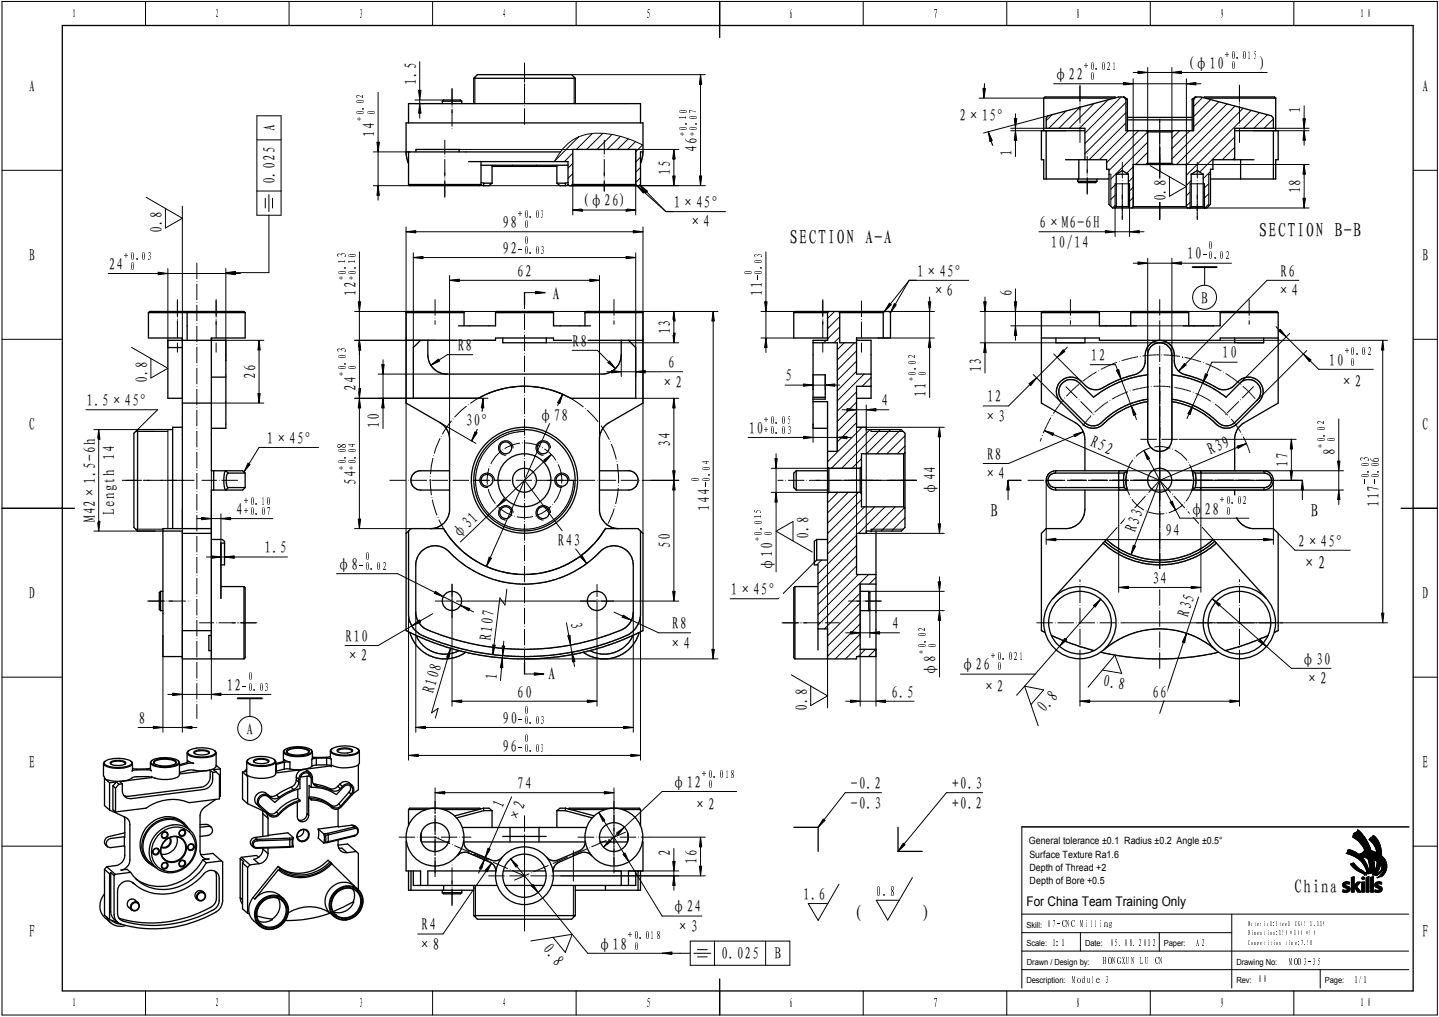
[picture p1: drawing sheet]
<svg xmlns="http://www.w3.org/2000/svg" width="420mm" height="297mm" viewBox="0 0 420 297" stroke-linecap="round" stroke-linejoin="round" font-family="sans-serif">
<defs><g id="words">
<g font-size="5.8">
<text x="230.6" y="71.3">SECTION A-A</text>
<text x="367.7" y="69.3">SECTION B-B</text>
<text x="249.1" y="268.7">(</text>
<text x="269.5" y="268.7">)</text>
</g>
<text font-size="5.5" x="378" y="260.8">China</text>
<g font-size="5.3">
<text x="161.4" y="87.7">A</text>
<text x="289.2" y="151">B</text>
<text x="382.7" y="151">B</text>
<text x="380.2" y="166.1">×2</text>
<text x="160.1" y="198.7">A</text>
</g>
<g font-size="5">
<text x="8.5" y="26.9">A</text>
<text x="415.3" y="26.9">A</text>
<text x="8.5" y="76.2">B</text>
<text x="415.3" y="76.2">B</text>
<text x="8.5" y="125.6">C</text>
<text x="415.3" y="125.6">C</text>
<text x="8.5" y="174.9">D</text>
<text x="415.3" y="174.9">D</text>
<text x="8.5" y="224.3">E</text>
<text x="415.3" y="224.3">E</text>
<text x="8.5" y="273.6">F</text>
<text x="415.3" y="273.6">F</text>
</g>
<g font-size="4.9">
<text x="307.8" y="23.4">φ22</text>
<text x="346.6" y="20.1">(φ10</text>
<text x="367.9" y="20.1">)</text>
<text x="121.6" y="24.7" transform="rotate(-90 121.6 24.7)">1.5</text>
<text x="280.1" y="35.4">2×15°</text>
<text x="379.8" y="33" transform="rotate(-90 379.8 33)">1</text>
<text x="80.4" y="38.3" transform="rotate(-90 80.4 38.3)">A</text>
<text x="109.4" y="39.9" transform="rotate(-90 109.4 39.9)">14</text>
<text x="203.6" y="44.4" transform="rotate(-90 203.6 44.4)">46</text>
<text x="295.5" y="45.6" transform="rotate(-90 295.5 45.6)">1</text>
<text x="80.4" y="53.8" transform="rotate(-90 80.4 53.8)">0.025</text>
<text x="195.8" y="51.1" transform="rotate(-90 195.8 51.1)">15</text>
<text x="340.5" y="58.8" transform="rotate(-90 340.5 58.8)">0.8</text>
<text x="379.8" y="56.5" transform="rotate(-90 379.8 56.5)">18</text>
<text x="169.9" y="60.3">(φ26)</text>
<text x="196.7" y="60.7">1×45°</text>
<text x="47.3" y="68.1" transform="rotate(-90 47.3 68.1)">0.8</text>
<text x="146.8" y="66.7">98</text>
<text x="201.1" y="66.4">×4</text>
<text x="303.5" y="66.7">6×M6-6H</text>
<text x="146.8" y="74.2">92</text>
<text x="306.8" y="72.4">10/14</text>
<text x="346.6" y="75.8">10</text>
<text x="31.7" y="78.8">24</text>
<text x="151" y="80.8">62</text>
<text x="267.7" y="80.8">1×45°</text>
<text x="373.9" y="80.8">R6</text>
<text x="104" y="86.5" transform="rotate(-90 104 86.5)">12</text>
<text x="222.6" y="86.5" transform="rotate(-90 222.6 86.5)">11</text>
<text x="272.1" y="86.5">×6</text>
<text x="295.5" y="86.5" transform="rotate(-90 295.5 86.5)">6</text>
<text x="350.8" y="88.6">B</text>
<text x="372.9" y="86.5">×4</text>
<text x="167.2" y="101.3">R8</text>
<text x="195.8" y="97.7" transform="rotate(-90 195.8 97.7)">13</text>
<text x="133.6" y="102.5">R8</text>
<text x="195.1" y="107.5">6</text>
<text x="318.5" y="105.4">12</text>
<text x="356.9" y="104.7">10</text>
<text x="388" y="106.8">10</text>
<text x="43.1" y="111.9" transform="rotate(-90 43.1 111.9)">0.8</text>
<text x="74.7" y="110.7" transform="rotate(-90 74.7 110.7)">26</text>
<text x="193" y="113.2">×2</text>
<text x="229.4" y="111.4">5</text>
<text x="286.6" y="108.8" transform="rotate(-90 286.6 108.8)">13</text>
<text x="391.3" y="113.1">×2</text>
<text x="25.3" y="118.6">1.5×45°</text>
<text x="104" y="114.3" transform="rotate(-90 104 114.3)">24</text>
<text x="257.4" y="118.6">4</text>
<text x="270.4" y="116" transform="rotate(-90 270.4 116)">11</text>
<text x="288.2" y="117.5">12</text>
<text x="110.8" y="125" transform="rotate(-90 110.8 125)">10</text>
<text x="136" y="124.5">30°</text>
<text x="157.4" y="122.9">φ78</text>
<text x="287.3" y="123.2">×3</text>
<text x="77.9" y="129.6">1×45°</text>
<text x="195.8" y="130.4" transform="rotate(-90 195.8 130.4)">34</text>
<text x="218.6" y="126.7">10</text>
<text x="318.1" y="130.4" transform="rotate(23 318.1 130.4)">R52</text>
<text x="288.2" y="134.3">R8</text>
<text x="353.4" y="132.9" transform="rotate(-23 353.4 132.9)">R39</text>
<text x="376.1" y="136.4" transform="rotate(-90 376.1 136.4)">17</text>
<text x="389.9" y="133" transform="rotate(-90 389.9 133)">8</text>
<text x="104" y="141.7" transform="rotate(-90 104 141.7)">54</text>
<text x="287.3" y="140">×4</text>
<text x="207.2" y="149.2" transform="rotate(-90 207.2 149.2)">144</text>
<text x="273.3" y="144.5" transform="rotate(-90 273.3 144.5)">φ44</text>
<text x="402.7" y="148.2" transform="rotate(-90 402.7 148.2)">117</text>
<text x="27.8" y="152.5" transform="rotate(-90 27.8 152.5)">M42×1.5-6h</text>
<text x="33.6" y="150.4" transform="rotate(-90 33.6 150.4)">Length 14</text>
<text x="69" y="150.4">4</text>
<text x="331.6" y="155.7" transform="rotate(-69 331.6 155.7)">R33</text>
<text x="347.5" y="150.3">φ28</text>
<text x="77.2" y="161.6">1.5</text>
<text x="133.9" y="157.4" transform="rotate(-44 133.9 157.4)">φ31</text>
<text x="162.9" y="159.5">R43</text>
<text x="195.8" y="160" transform="rotate(-90 195.8 160)">50</text>
<text x="236.2" y="157.3" transform="rotate(-90 236.2 157.3)">0.8</text>
<text x="340.3" y="156.5">94</text>
<text x="379.1" y="159.6">2×45°</text>
<text x="98.4" y="166.5">φ8</text>
<text x="225.6" y="166.9" transform="rotate(-90 225.6 166.9)">φ10</text>
<text x="213.4" y="173.8">1×45°</text>
<text x="336.5" y="170.5">34</text>
<text x="166.4" y="181.9" transform="rotate(79 166.4 181.9)">3</text>
<text x="196.3" y="183.8">R8</text>
<text x="260.5" y="183.8">4</text>
<text x="346.9" y="180.4" transform="rotate(-72 346.9 180.4)">R35</text>
<text x="100.9" y="187.5">R10</text>
<text x="143.4" y="187.2" transform="rotate(-83 143.4 187.2)">R107</text>
<text x="195.3" y="189.5">×4</text>
<text x="101.1" y="193.2">×2</text>
<text x="273.3" y="197.5" transform="rotate(-90 273.3 197.5)">φ8</text>
<text x="280.7" y="195.8">φ26</text>
<text x="380.1" y="194.1">φ30</text>
<text x="66.2" y="201.7">12</text>
<text x="126.6" y="202.7" transform="rotate(-73 126.6 202.7)">R108</text>
<text x="145.1" y="198.5" transform="rotate(-85 145.1 198.5)">1</text>
<text x="151" y="203.8">60</text>
<text x="260.3" y="203.8">6.5</text>
<text x="286.9" y="202.2">×2</text>
<text x="321.8" y="200.4" transform="rotate(10 321.8 200.4)">0.8</text>
<text x="336.5" y="203.8">66</text>
<text x="381.2" y="199.8">×2</text>
<text x="235.7" y="207.6" transform="rotate(-90 235.7 207.6)">0.8</text>
<text x="305" y="208.4" transform="rotate(-49 305 208.4)">0.8</text>
<text x="40.5" y="211.4">8</text>
<text x="72" y="214.6">A</text>
<text x="146.8" y="211.4">90</text>
<text x="146.8" y="219.6">96</text>
<text x="151" y="230.5">74</text>
<text x="196.3" y="230.1">φ12</text>
<text x="248.4" y="230.5">-0.2</text>
<text x="278" y="230.5">+0.3</text>
<text x="146.8" y="236.2" transform="rotate(-67 146.8 236.2)">1</text>
<text x="202.5" y="236.5">×2</text>
<text x="248.4" y="236.2">-0.3</text>
<text x="278" y="236.2">+0.2</text>
<text x="151.2" y="240.4" transform="rotate(-67 151.2 240.4)">×2</text>
<text x="195.8" y="249.9" transform="rotate(-90 195.8 249.9)">2</text>
<text x="203.6" y="252.3" transform="rotate(-90 203.6 252.3)">16</text>
<text x="234.5" y="262.8">1.6</text>
<text x="196.3" y="266.5">φ24</text>
<text x="123.1" y="271.7">R4</text>
<text x="197.4" y="272.2">×3</text>
<text x="122.1" y="277.5">×8</text>
<text x="158.3" y="277.3" transform="rotate(51 158.3 277.3)">0.8</text>
<text x="174.6" y="277.3">φ18</text>
<text x="210.6" y="280.2">0.025</text>
<text x="226.1" y="280.2">B</text>
</g>
<text font-size="4.1" x="255.9" y="261.7">0.8</text>
<text font-size="3.9" x="299.7" y="264.7">For China Team Training Only</text>
<g font-size="3.5">
<text x="20.9" y="5.2">1</text>
<text x="62.9" y="5.2">2</text>
<text x="104.8" y="5.2">3</text>
<text x="146.7" y="5.2">4</text>
<text x="188.6" y="5.2">5</text>
<text x="230.5" y="5.2">6</text>
<text x="272.4" y="5.2">7</text>
<text x="314.3" y="5.2">8</text>
<text x="356.2" y="5.2">9</text>
<text x="397.2" y="5.2">1 0</text>
<text x="20.9" y="294.2">1</text>
<text x="62.9" y="294.2">2</text>
<text x="104.8" y="294.2">3</text>
<text x="146.7" y="294.2">4</text>
<text x="188.6" y="294.2">5</text>
<text x="230.5" y="294.2">6</text>
<text x="272.4" y="294.2">7</text>
<text x="314.3" y="294.2">8</text>
<text x="356.2" y="294.2">9</text>
<text x="397.1" y="294.2">1 0</text>
</g>
<g font-size="3.4">
<text x="357.7" y="17.1">+0.015</text>
<text x="316.6" y="20.4">+0.021</text>
<text x="318.2" y="23.4">0</text>
<text x="359.3" y="20.1">0</text>
<text x="106.4" y="28.9">2</text>
<text x="106.4" y="35.3">+</text>
<text x="106.4" y="33.7">00</text>
<text x="106.4" y="32.1">.</text>
<text x="106.4" y="30.5">0</text>
<text x="200.5" y="35">10</text>
<text x="200.5" y="33.4">07</text>
<text x="200.5" y="39.8">++</text>
<text x="200.5" y="38.2">00</text>
<text x="200.5" y="36.6">. .</text>
<text x="151.3" y="63.7">+0.03</text>
<text x="152.9" y="66.6">0</text>
<text x="152.9" y="71.2">0</text>
<text x="36.3" y="75.8">+0.03</text>
<text x="100.9" y="77">11</text>
<text x="100.9" y="75.4">30</text>
<text x="151.3" y="74.1">-0.03</text>
<text x="222.6" y="77">0</text>
<text x="222.6" y="75.4">3</text>
<text x="351.2" y="75.8">-0.02</text>
<text x="352.8" y="72.8">0</text>
<text x="38" y="78.8">0</text>
<text x="100.9" y="81.9">++</text>
<text x="100.9" y="80.3">00</text>
<text x="100.9" y="78.7">. .</text>
<text x="219.6" y="80.3">00</text>
<text x="222.6" y="81.9">-</text>
<text x="222.6" y="78.7">.</text>
<text x="100.9" y="106.5">.</text>
<text x="100.9" y="104.8">0</text>
<text x="100.9" y="103.2">3</text>
<text x="267.4" y="106.5">0</text>
<text x="267.4" y="104.9">2</text>
<text x="392.6" y="103.8">+0.02</text>
<text x="394.2" y="106.8">0</text>
<text x="100.9" y="109.7">+</text>
<text x="100.9" y="108.1">00</text>
<text x="267.4" y="111.4">+</text>
<text x="267.4" y="109.7">00</text>
<text x="267.4" y="108.1">.</text>
<text x="223.2" y="123.7">+0.05</text>
<text x="386.9" y="125.9">0</text>
<text x="386.9" y="124.2">2</text>
<text x="100.9" y="130.7">84</text>
<text x="223.2" y="126.7">+0.03</text>
<text x="386.9" y="130.7">+</text>
<text x="386.9" y="129.1">00</text>
<text x="386.9" y="127.5">.</text>
<text x="100.9" y="137.2">++</text>
<text x="100.9" y="135.6">00</text>
<text x="100.9" y="133.9">. .</text>
<text x="100.9" y="132.3">00</text>
<text x="207.2" y="137.5">0</text>
<text x="207.2" y="135.9">4</text>
<text x="399.7" y="136.5">00</text>
<text x="399.7" y="134.9">36</text>
<text x="204.2" y="140.8">00</text>
<text x="207.2" y="142.4">-</text>
<text x="207.2" y="139.1">.</text>
<text x="399.7" y="141.3">--</text>
<text x="399.7" y="139.7">00</text>
<text x="399.7" y="138.1">. .</text>
<text x="71.3" y="147.4">+0.10</text>
<text x="356.3" y="147.3">+0.02</text>
<text x="71.3" y="150.4">+0.07</text>
<text x="222.6" y="154.9">.</text>
<text x="222.6" y="153.2">0</text>
<text x="222.6" y="151.6">1</text>
<text x="222.6" y="150">5</text>
<text x="357.9" y="150.3">0</text>
<text x="222.6" y="158.1">+</text>
<text x="222.6" y="156.5">00</text>
<text x="104.9" y="166.5">-0.02</text>
<text x="106.5" y="163.5">0</text>
<text x="270.3" y="184.6">2</text>
<text x="270.3" y="191">+</text>
<text x="270.3" y="189.4">00</text>
<text x="270.3" y="187.8">.</text>
<text x="270.3" y="186.2">0</text>
<text x="289.4" y="192.8">+0.021</text>
<text x="291" y="195.8">0</text>
<text x="70.8" y="201.7">-0.03</text>
<text x="72.4" y="198.8">0</text>
<text x="152.9" y="208.4">0</text>
<text x="151.3" y="211.4">-0.03</text>
<text x="151.3" y="219.6">-0.03</text>
<text x="152.9" y="216.6">0</text>
<text x="205.1" y="227.1">+0.018</text>
<text x="206.7" y="230.1">0</text>
<text x="183.4" y="274.4">+0.018</text>
<text x="185" y="277.3">0</text>
</g>
<g font-size="2.9">
<text x="300.4" y="246.6">General tolerance ±0.1 Radius ±0.2 Angle ±0.5°</text>
<text x="300.6" y="250.5">Surface Texture Ra1.6</text>
<text x="300.6" y="254.5">Depth of Thread +2</text>
<text x="300.6" y="258.3">Depth of Bore +0.5</text>
<text x="305.8" y="270.8">07-CNC Milling</text>
<text x="307" y="276.4">1:1</text>
<text x="322" y="281.6">HONGXUN LU CN</text>
<text x="324" y="276.2">05.08.2012</text>
<text x="349.3" y="276.4">A2</text>
<text x="376.3" y="281.9">MOD3-35</text>
<text x="313.1" y="287">Module 3</text>
<text x="367.3" y="286.9">00</text>
<text x="395.2" y="287">1/1</text>
</g>
<g font-size="2.5">
<text x="299.7" y="271">Skill:</text>
<text x="299.7" y="276.4">Scale:</text>
<text x="299.8" y="281.8">Drawn / Design by:</text>
<text x="316.8" y="276.4">Date:</text>
<text x="339.8" y="276.4">Paper:</text>
<text x="361" y="281.8">Drawing No:</text>
<text x="299.7" y="287.1">Description:</text>
<text x="361" y="287.1">Rev:</text>
<text x="386.8" y="287.1">Page:</text>
</g>
<g font-size="1.9">
<text x="364.3" y="270.5">Material:Steel CK45 1.119</text>
<text x="364.3" y="273.2">Dimention:150×100×50</text>
<text x="364.3" y="275.9">Competition time:7.5H</text>
</g>
</g></defs>
<path d="M223.6 73.6v29.4M222.2 98.7h9.6M222.2 91h9.9M223.3 88.1h.7l-.4 2.9zM223.6 98.7l.4 2.8h-.7z" fill="none" stroke="#000" stroke-width=".29"/>
<path d="M223.3 88.1h.7l-.4 2.9zM223.6 98.7l.4 2.8h-.7z" fill="#000"/>
<path d="M217.1 73.7h6.1v12.8h-6.1z" fill-rule="evenodd" fill="#fff"/>
<path d="M217.1 73.7h6.1v12.8h-6.1z" fill="none" stroke="#fff" stroke-width=".29"/>
<g fill="none" stroke="#000" stroke-width=".38">
<path d="M54.6 219.9a1.56 1.56 0 0 0 1.3 1 8.4 8.4 0 0 0 7.1-.7l.1-.3M54.6 219.9v2.8M55.1 219.3a8.6 8.6 0 0 1 7.6 0M55.1 219.3l-.2 .6a5.9 5.9 0 0 0 5.2 1.1 2.73 2.73 0 0 0 2.8-1.3l-.2-.4M55.1 219.3l-.5 .6M56.6 219.6a4.3 4.3 0 0 1 4.5 0l.1 .2a4.2 4.2 0 0 1-4.6 .1zM62.7 219.3l.4 .6M63.1 219.9v4a3.6 3.6 0 0 1-2.7 1.2M82.8 219.6a3.8 3.8 0 0 0 3.7 1.4 5.5 5.5 0 0 0 4.7-1.2v-.2M82.8 219.6v2.8M83.2 218.9l-.3 .6a4.7 4.7 0 0 0 4.4 1.3 4.9 4.9 0 0 0 3.6-1l.1-.3-.2-.6M83.2 218.9l-.4 .7"/>
<path d="M83.2 218.9a9 9 0 0 1 7.6 0M83.8 219.1a6.5 6.5 0 0 1 6.5 .2v.4a6.6 6.6 0 0 1-6.6 0zM83.9 219.9l-.1-.3a3.4 3.4 0 0 1 3.2-1.1l1.5 .2a1.72 1.72 0 0 1 1.7 .9l-.2 .3M90.8 218.9l.4 .7M91.2 219.6l-.2 2.2M96.5 219.4a3.8 3.8 0 0 0 3.7 1.4h1a4.9 4.9 0 0 0 3.7-1.2v-.2M96.5 219.4v1.8l.2 .5M96.9 218.7l-.3 .6a4.7 4.7 0 0 0 4.4 1.3 5.1 5.1 0 0 0 3.6-1.1l.2-.3-.3-.5M96.9 218.7l-.4 .7M96.9 218.7a8.5 8.5 0 0 1 7.6 0M98.5 219a4.7 4.7 0 0 1 4.4 0l.1 .2a4.1 4.1 0 0 1-4.5 .3zM98.6 219.5v-.3a4 4 0 0 1 4.2 .2l-.1 .1"/>
<path d="M104.5 218.7l.4 .7M104.9 219.4l-.1 3.7a2.76 2.76 0 0 1-2 1 8.5 8.5 0 0 1-6.1-.7M30.2 223v3.5l.3 .5v8.3l1.5 1.3M30.2 223a1.44 1.44 0 0 0 1.2 1 8 8 0 0 0 7.2-.7l.1-.3M30.7 222.4a8.5 8.5 0 0 1 7.6 0M30.7 222.4a.51 .51 0 0 0-.1 .8 8.3 8.3 0 0 0 7.7 0l.2-.4-.2-.4M30.7 222.4l-.5 .6M32 236.6l4.6 2.1a2.22 2.22 0 0 1 1.3 2.2v10.3a3.1 3.1 0 0 1-2.6 2.9l1.8-.2 1 .9M32 228.6v8M32.2 222.7a4.3 4.3 0 0 1 4.5 0v.2a4.1 4.1 0 0 1-4.5 .1zM32.4 223.2l-.1-.2a3.3 3.3 0 0 1 4.3 0l-.1 .2M33 229.5l.7 .7"/>
<path d="M33 229.5v7l.7 .7M33.7 230.2v7M34 228.4l.7 .7M34 228.4l-2 .2M34 228.4l-1 1.1M34.7 229.1l-1 1.1M35.7 228.9l-1 .2M36 228.1a8.8 8.8 0 0 1-5.5-.8l1.5 1.3M36 228.1l-1 .2 .7 .6M36.2 238.5l.2 1v5l-.1-.1M38.3 222.4l.4 .6M43.9 222.8v1.8l.3 .5a10.9 10.9 0 0 0-5.2-.1l-.4 .2 .1-2.2"/>
<path d="M43.9 222.8l.1 .3a3.4 3.4 0 0 0 2.6 1 8.8 8.8 0 0 0 5.5-.8l.3-.5M43.9 224.4l-1.1 .2-4.1-.1M44.2 227.1a10.5 10.5 0 0 0-5.2-.2l-1.4 .9-1.6 .3M44.2 227.1l-8.2 1M44.4 222.1a9 9 0 0 1 7.6 0M44.4 222.1l-.3 .7a6.1 6.1 0 0 0 5.3 1.1 2.65 2.65 0 0 0 2.8-1.4l-.2-.4M44.4 222.1l-.5 .7M44.9 222.4a6.4 6.4 0 0 1 6.5 0l.1 .3a5.4 5.4 0 0 1-5.2 .8l-1.3-.5zM45.1 223.1l-.1-.3a2 2 0 0 1 2-1 5.3 5.3 0 0 1 4.3 .7l-.1 .6M45.2 227.3h.1M45.3 227.3h-.1M52 222.1l.4 .7"/>
<path d="M52.4 222.8l-.1 3.7a2.48 2.48 0 0 1-2 1 8.5 8.5 0 0 1-6.1-.7v.3M52.4 223.4l2.1-.6 .4-.2v-.4l1.6 .7a8.9 8.9 0 0 0-4.1 .7M56.8 220.1v-.2a3.5 3.5 0 0 1 4.2 0l-.1 .2M60.4 225.1h-3a7.4 7.4 0 0 0-5 .5M60.4 225.1l-8 1M61.4 225a4.6 4.6 0 0 1-.8 3.9l-.9 .7-1 .3-21.1 2.7-1.5-.3M61.4 225l-1 .1M61.4 225l.7 .6M62.1 225.6a4.7 4.7 0 0 1-.8 4l-.8 .7-1 .3-21.2 2.7a2.28 2.28 0 0 1-2.6-2.4v-2M63 233.5l-3.3 2.3a3 3 0 0 0-1.3 2.5v10.3a2.28 2.28 0 0 0 2.6 2.3l-1.8 .2M63.1 225.5l1 .9v6.9l-8.9 1.1a13.2 13.2 0 0 0-12.6 1.7l-8.9 1.1M63.1 225.5l-1 .1"/>
<path d="M63.1 223.5l1.2 1.1M64.3 224.6l-2 .2 .8 .7M64.3 224.6v7.9l-.2 .2M70.8 225.5v7.9l1.5 1.3M72 222.5a3.8 3.8 0 0 0 3.8 1.4h1a5.3 5.3 0 0 0 3.7-1.2v-.2M72 222.5v3.8l.3 .5-1.5-1.3M72 225.3l-1.2 .2M72 224.6l-.7 .8M72.3 234.7l4.6 2.2a2.33 2.33 0 0 1 1.4 2.1M72.5 221.8l-.3 .6a2.51 2.51 0 0 0 2.1 1.1 7.7 7.7 0 0 0 5.9-.9l.1-.3-.2-.5M72.5 221.8a8.6 8.6 0 0 1 7.6 0M72.5 221.8l-.5 .7"/>
<path d="M74.1 222.1a4.7 4.7 0 0 1 4.4 0l.1 .2a4 4 0 0 1-4.6 0zM74.2 222.6v-.1a3.5 3.5 0 0 1 4.2 0l-.1 .1M76.6 236.7l.1 1M76.7 237.7v6.6M76.7 237.7l1.6 1.3M78.3 239v5M78.3 232.2a1.99 1.99 0 0 0 2.5 0M78.5 232.4a2.13 2.13 0 0 0-2.8 .4 2.13 2.13 0 0 0 0 2.8M78.5 232.4a2.11 2.11 0 0 0 3 .5M78.5 232.4a2.21 2.21 0 0 0-3.6-.3 2.21 2.21 0 0 0 .8 3.5M80.1 221.8l.4 .7M80.5 222.5l-.1 3.7a2.48 2.48 0 0 1-2 1 8.7 8.7 0 0 1-6.1-.8v8.3"/>
<path d="M80.7 237.2a1.67 1.67 0 0 1-2.4 .2M80.7 223.3h-.2M80.7 225.3h-.2M80.7 223.3v2M80.7 237.2l.6 .5M80.8 232.2l.7 .7M83 221.9v.4l-.4 .2-2.1 .5M83 221.9l1.7 .7M83 224.6h1.7M83 222.6l-2.3 .7M83 224.6l-2.3 .7M83 221.9v.3"/>
<path d="M83 222.6v2M84.7 222.6h-1.7M84.7 224.6l1.8 .2 2-.1M84.7 222.6v2M85 229.9l-2.2 1-2 1.3M85 229.9l.7 .7M85.7 230.6l-2.1 1-2.1 1.3M86.5 227.8a2.33 2.33 0 0 1-1.5 2.1M86.5 227v.8M86.5 227l.7 .6M86.5 227.8l.7 .7M86.8 234.3v4.3a1.67 1.67 0 0 0 1.9 1.4 1.67 1.67 0 0 0 1.4-1.8"/>
<path d="M86.9 233.2a12.5 12.5 0 0 0-6.2 4M86.9 230.5v2.7M86.9 233.2l.7 .5M87.2 228.5a2.33 2.33 0 0 1-1.5 2.1M87.2 227.6v.9M87.6 233.7a12.5 12.5 0 0 0-6.3 4M87.6 233.7v.4a15.5 15.5 0 0 0-6.7 4.3l-1.2 .3-.7-.2-3.3-2.9M88.5 224.7a2.26 2.26 0 0 0-2 2.3M88.5 224.7l.7 .1 1.4 1M88.5 224.7l-8 1.1M89.7 237.7a1.89 1.89 0 0 1-2.6 1.7M89.7 226.7v11"/>
<path d="M89.7 237.7l.4 .5M90 225.8l.2 .9M90.2 232.7a9.8 9.8 0 0 1 6.4 2.4M90.2 226.7l-2.5 .2M90.2 232.7l.7 .6M90.2 226.7l.7 .5M90.6 225.8a2.16 2.16 0 0 0-3.4 1.8M90.6 225.8l.6 1a2.2 2.2 0 0 0 1.5 2.9M90.9 233.3a9.6 9.6 0 0 1 6.2 2.4M90.9 230a12.8 12.8 0 0 1 7.3 2.1l2-2.2a1.56 1.56 0 0 1 2.3-.3 1.56 1.56 0 0 1 0 2.3M90.9 227.2a1.66 1.66 0 0 0-1.9-1.4 1.66 1.66 0 0 0-1.4 1.8v2.7a16.9 16.9 0 0 0-7.4 4.1l-1.9-1.7a1.77 1.77 0 0 0-2.4 .3 1.77 1.77 0 0 0 0 2.3l3 2.7a1.72 1.72 0 0 0 2.4-.3M90.9 227.2v2.8"/>
<path d="M90.9 233.3v.3M90.9 233.6l-.8-.6v5.2M90.9 230l-.7-.6v3.3M91 223.8l-.9 .6-1.6 .3M91 221.8v2M91.5 228.9l.5 .1M92 229l2.2 .5 2 .8M92 229l.7 .7M92.4 223.4l-1.4 .4M92.4 221.4l-1.4 .4M92.4 221.4v2M92.7 229.7l2.2 .4 2.1 .8"/>
<path d="M95.4 223.4l1.3 .3M95.4 221.4l1.3 .3M95.4 223.4h-3M95.4 221.4h-3M95.4 221.4v2M96.2 230.3l.8 .6M96.5 220.9l-1.2 .3-4.1-.1M96.6 235.1l.5 .6M96.7 223.7l-8.2 1M96.7 221.7v2M98.6 229.7a2.12 2.12 0 0 1-2.4 .6M98.6 229.7l.8 .6"/>
<path d="M98.7 236.3v5.1M98.9 234.8a1.67 1.67 0 0 1-2.3 .3M98.9 234.8l.6 .6M99.2 229a2.16 2.16 0 0 1 3.6 .4M99.2 229l-.6 .7M99.2 229l.8 .7M99.4 230.3a2.02 2.02 0 0 1-2.4 .6M99.5 235.4a1.72 1.72 0 0 1-2.4 .3M100 229.7l-.6 .6M101.9 231.4l-3 3.4M101.9 231.4l.6 .5M102.2 229.4a1.66 1.66 0 0 1-.3 2"/>
<path d="M102.5 231.9l-3 3.5M102.8 229.4a1.97 1.97 0 0 0-2.8 .3M102.8 229.4a2.04 2.04 0 0 1 0 2.8l-3.1 3.4a2.17 2.17 0 0 1-3.4-.1l-1.4-.9a9.5 9.5 0 0 0-4-1M104.6 223.4v7.3l-1.6 1.2M30.5 253.9v13.4l1.5 1.3M30.5 253.9l1.5 1.3M31.1 253.2l2.5 2.2M31.1 253.2l-.6 .7M32 255.2v13.4M32.3 254.8v11.4a3.6 3.6 0 0 0 2 3.1M32.3 254.8l1 .9M32.3 254.8l-.3 .4"/>
<path d="M33.3 255.7v11.4a2.87 2.87 0 0 0 1 2.2M33.6 255.4l-.3 .3M35.3 258.1a2.68 2.68 0 0 1 3.8 0 13.9 13.9 0 0 0 18.2-.7l1.2-1a4 4 0 0 1 3.4-2.2 2.24 2.24 0 0 1 2.1 2.3v6.5a3.1 3.1 0 0 1-1.6 2.7 34.6 34.6 0 0 1-26.9 3.1l-.8-.6-.4-1.4 .1-7.3zM36.3 247.1l.1 2.8a3.1 3.1 0 0 1-2.6 2.9l-2.7 .4M36.3 244.4l-4 .5a1.48 1.48 0 0 0-.9 2.4M36.3 247.1l-4 .5-.9-.3M36.3 244.4v2.7M36.4 243.2l-5.2 1.4a1.56 1.56 0 0 0-.4 2.2l.6 .5M38.1 254.8l-4.5 .6M38.7 257.7l.4 .4M43.5 252.1l1.8 1.1M46.1 244.1a6.4 6.4 0 0 1 9.9-.3 7.1 7.1 0 0 1-.8 8.3 7.1 7.1 0 0 1-8.1 1.8 6.3 6.3 0 0 1-1-9.8z"/>
<path d="M47.4 252.2a.94 .94 0 0 1 1.5 .2 .94 .94 0 0 1-.7 1.4 .94 .94 0 0 1-1-1.2zM48 245.7a3.6 3.6 0 0 1 5.4-.7 3.6 3.6 0 0 1-.1 5.4 3.6 3.6 0 0 1-5.3 .7 3.6 3.6 0 0 1 0-5.4zM48.2 245.6a3.4 3.4 0 0 1 5-.4 3.4 3.4 0 0 1 0 5.1 3.4 3.4 0 0 1-3.7 1.4 3.4 3.4 0 0 1-2.5-3l.2-1.6zM49.4 244.7a1.82 1.82 0 0 1-.1 2.1 1.82 1.82 0 0 1-2.2 .5M49.6 244.6a2 2 0 0 1-.1 2.4 2 2 0 0 1-2.4 .5M51.6 244.4a4.1 4.1 0 0 1-4.5 5.1M52.5 242.7a.99 .99 0 0 1 1.7 .2 .99 .99 0 0 1-1 1.4 .92 .92 0 0 1-.9-.6 .92 .92 0 0 1 .2-1zM53.8 240.5a7.2 7.2 0 0 0-10.5 .6 7.3 7.3 0 0 0 .2 11M53.8 240.5a7.5 7.5 0 0 0-11.4 2.8 7 7 0 0 0 1.1 8.8M53.8 240.5l1.3 1.6M55.4 242.4a7.2 7.2 0 0 0-10.9 2.7 6.8 6.8 0 0 0 1.1 8.3M55.4 242.4a7.6 7.6 0 0 0-8.8-2.5 7.6 7.6 0 0 0-4.9 7.6 7.3 7.3 0 0 0 3.9 5.9"/>
<path d="M55.4 242.4a7.1 7.1 0 0 1-1.1 10.8 6.7 6.7 0 0 1-8.7 .2M58.4 240.8h2l1.3 .8M58.6 249.5l1 .1 2.6-.3 2.5 2.2M59.2 251.1a13.9 13.9 0 0 1-18.5 6.3l-1.1-.8M59.2 251.1l1 .9M60.2 252a14.3 14.3 0 0 1-16.6 7.2 10.9 10.9 0 0 1-5.5-4.4M61.7 241.6a1.45 1.45 0 0 1 .2 1.5 1.45 1.45 0 0 1-1.2 .9l-2.3 .3M61.7 241.6l-1-.3-2.3 .3M62.8 254.5l.4 1.3v6.5a2.94 2.94 0 0 1-1.6 2.7 34.3 34.3 0 0 1-26.9 3.1M64.7 251.5l.3 .3v11.3a4.6 4.6 0 0 1-3.7 4.2 34.8 34.8 0 0 1-26.5 2.4l-.5-.4M64.7 251.5l-4.5 .5M70.1 250.8l1.1 .9-.4 .4"/>
<path d="M70.1 250.8v11.4M70.5 250.4l-.4 .4M70.5 250.4l2.5 2.2M70.8 252.1v13.3l1.5 1.3M70.8 252.1l1.5 1.3M72.3 253.4v13.3M73 252.6l-.7 .8M74 247.4l1 .4M74.4 244.6a1.47 1.47 0 0 0-1.3 1.3 1.47 1.47 0 0 0 .9 1.5M74.4 244.6l.6 .6M75 245.2a1.35 1.35 0 0 0-1.2 .8 1.35 1.35 0 0 0 .2 1.4M75 245.2l.1 .4"/>
<path d="M75.1 245.6a1 1 0 0 0-1.1 1 1 1 0 0 0 1.1 1M75.1 247.6l-.1 .2M75.5 250.4l-.6-.5-4.4 .5M75.6 252.3l-2.6 .3M76.7 248a3.1 3.1 0 0 1-2.6 3l1.5 1.3M76.7 247.7v.3M76.7 248l1.6 1.3M78.3 249.3a3.2 3.2 0 0 1-2.7 3M78.3 247.7v1.6M78.3 244l5.8-.8 1.6 1.5M78.3 244l.1 .1-4 .5M81.2 253.1l-7.3 9"/>
<path d="M81.2 253.1l.5 .5M81.4 254.2l-.2-.1-6.8 8.5M81.6 254l-.2 .2M81.7 253.6l-.1 .4M84.5 244.8l-9.5 .4M84.5 244.8l.1 .5M84.5 247.5l-9.5 .3M84.6 247.3l-9.5 .3M84.6 245.3l-9.5 .3M84.6 245.3v2M84.6 247.3l-.1 .2M85.4 245.2v1.9"/>
<path d="M85.4 245.2l-.8 .1M85.4 247.1l-.8 .2M85.4 247.1l.3 .2M85.7 244.7l-.2 1.3 .2 1.3M85.7 244.7l-1.2 .1M85.7 244.7l-.3 .5M85.7 247.3l-1.2 .2M87.2 242.9a1.78 1.78 0 0 1 2.9 0 1.78 1.78 0 0 1-.9 2.7 1.7 1.7 0 0 1-2.3-.4 1.7 1.7 0 0 1 .3-2.3zM87.2 243a1.62 1.62 0 0 1 2.7 0 1.62 1.62 0 0 1-1 2.5 1.53 1.53 0 0 1-2-.6 1.53 1.53 0 0 1 .3-1.9zM88.7 242.3a1.9 1.9 0 0 1-1.9 2.1M92.9 242.1l.2 1.3-.2 1.4 1.6 1.4M92.9 242.1l1.6 1.4"/>
<path d="M94.5 243.5l.2 1.4-.2 1.3M94.5 243.5l.6 .5M95.1 244v2M95.1 246l-.6 .2M95.7 243.4l-1.2 .1M95.7 243.4l.1 .4M95.7 246.1l-1.2 .1M95.8 243.8l-.7 .2M95.8 245.8l-.7 .2M95.8 243.8v2M95.8 245.8l-.1 .3M96.3 251.8l-.5-.6a11.1 11.1 0 0 1-14.6 1.9"/>
<path d="M96.3 251.8a11.1 11.1 0 0 1-14.6 1.8M96.3 251.8l.4 .3M96.7 252.1a11.4 11.4 0 0 1-15.1 1.9M96.7 252.1l.2 .2M96.9 252.3a11.6 11.6 0 0 1-15.5 1.9M96.9 252.3l6.6 6.5M98.7 245.4a2.92 2.92 0 0 0 1.6 3.6h1M98.7 241.4l-5.8 .7M98.7 246.8l2.8-.3 2.5 2.2M98.9 247.6l1 .1 1.4 1.3M102.8 241h.5l1 .8M102.8 241l-4.1 .4"/>
<path d="M102.8 241l.6 .6M103 259.7a4.1 4.1 0 0 1 .2 3.7M103.4 241.6l.9 .2M103.4 241.6l-7.7 1.8M103.4 241.6l.2 .4M103.4 244.2l-7.7 1.9M103.6 242a1 1 0 0 1 .9 1 1 1 0 0 1-.9 1M103.6 242l-7.8 1.8M103.6 244l-7.8 1.8M103.6 244l-.2 .2M104 248.7l.6 .6v10.5M104 248.7l-2.7 .3"/>
<path d="M104.3 241.8a1.57 1.57 0 0 1-.9 2.4M104.6 259.8a5.3 5.3 0 0 1 0 7 5.3 5.3 0 0 1-7 .9M104.6 259.8a5.4 5.4 0 0 0-7.4-.9 5.4 5.4 0 0 0-1.2 7.3l1.6 1.5M104.6 259.8a5.4 5.4 0 0 0-6.8 .5 5.4 5.4 0 0 0-.9 6.7l.7 .7M231.8 241.6h7.1v7.1M262.2 241.6v7.1h7.1M30.5 261.1a5 5 0 0 0 .1 6.9l1.7 1.5M31.1 267.8l1.2 1.7M32 268.6l2.4 .8M32.3 269.5a4.6 4.6 0 0 0 4.4 .8M32.6 268.8l.2 .2a3.6 3.6 0 0 0 2.5 .9M40.3 263.7l-.9-.9a1.43 1.43 0 0 0-1.9 .3 1.43 1.43 0 0 0 0 1.9l1 .8"/>
<path d="M40.3 263.7a1.42 1.42 0 0 0-1.8 .2 1.42 1.42 0 0 0 0 1.9M40.3 263.7a1.42 1.42 0 0 1 0 1.8 1.42 1.42 0 0 1-1.8 .3M59.6 260.7a1.46 1.46 0 0 0-2.3-.1 1.46 1.46 0 0 0 .5 2.2M59.6 260.7a1.42 1.42 0 0 0-1.9 .2 1.42 1.42 0 0 0 .1 1.9M59.6 260.7a1.42 1.42 0 0 1 0 1.9 1.42 1.42 0 0 1-1.8 .2M70.1 262.2l.2 1 .5 .9M70.1 262.2l.7 .6M72.3 266.7l.5 .2M72.8 266.9l.2 .6a7.3 7.3 0 0 0 2.8 2.9M73.9 262.1a5.4 5.4 0 0 0-1.1 4.8M73.9 262.1l.5 .5M75 267.5l4.4 1"/>
<path d="M75.9 263.6a4.5 4.5 0 0 1 4.5-1.9 4.5 4.5 0 0 1 3.6 3.3 5.3 5.3 0 0 1-2.2 5.4 5.3 5.3 0 0 1-5.9 0 4.8 4.8 0 0 1 0-6.8zM76.2 263.7a4.2 4.2 0 0 1 4.2-1.7 4.2 4.2 0 0 1 3.3 3.1 5 5 0 0 1-6.8 5.5 4.3 4.3 0 0 1-.7-6.9zM76.2 263.8a4.1 4.1 0 0 1 5.9-.9 4.1 4.1 0 0 1 .5 5.9 4.1 4.1 0 0 1-4.2 2 4.1 4.1 0 0 1-3.4-3.2 4.9 4.9 0 0 1 1.2-3.8zM79.4 268.5l.1 .1a4.3 4.3 0 0 1-4 .4M81.3 262.4a4.7 4.7 0 0 1-1.9 6.1M82.8 262.5a5.4 5.4 0 0 1 .8 6 5.4 5.4 0 0 1-5.3 3l-1.8-.5-.7-.6M82.8 262.5a5.2 5.2 0 0 0-8.4 .1M82.8 262.5a5.4 5.4 0 0 0-6.4 .3 5.4 5.4 0 0 0-1.7 6.1l1.1 1.5M84.2 266.6a11.2 11.2 0 0 1 12.3 .2M96.4 266.7a36.8 36.8 0 0 1-13.1 2.2M97.3 266.2l5.9-2.8a4.3 4.3 0 0 1-4.1 3.2zM97.7 260.8a4.5 4.5 0 0 1 4.5-1.8 4.5 4.5 0 0 1 3.6 3.3 5.4 5.4 0 0 1-7.3 5.8 4.7 4.7 0 0 1-.8-7.3z"/>
<path d="M97.9 261a4.2 4.2 0 0 1 4.2-1.7 4.2 4.2 0 0 1 3.4 3.1 4.9 4.9 0 0 1-2.1 5 4.9 4.9 0 0 1-5.5 0 4.6 4.6 0 0 1 0-6.4zM98 261.1a4 4 0 0 1 4.4-1.7 4 4 0 0 1 3 3.6 4.8 4.8 0 0 1-6.7 4.6 4.2 4.2 0 0 1-.7-6.5z"/>
<circle cx="45.4" cy="248.7" r=".85"/>
<circle cx="45.6" cy="248.7" r="1.02"/>
<circle cx="48" cy="243.9" r=".85"/>
<circle cx="48" cy="252.8" r=".83"/>
<circle cx="48.2" cy="243.9" r="1.01"/>
<circle cx="53.1" cy="243.2" r=".84"/>
<circle cx="53.1" cy="252.2" r=".84"/>
<circle cx="53.3" cy="252.2" r="1"/>
<circle cx="55.7" cy="247.4" r=".83"/>
<circle cx="55.8" cy="247.4" r="1"/>
<circle cx="39.5" cy="264.8" r="1.17"/>
<circle cx="58.8" cy="261.9" r="1.17"/>
</g>
<g fill="#000">
<circle cx="96.7" cy="223.7" r=".19"/>
<circle cx="97.3" cy="266.2" r=".19"/>
</g>
<path d="M240.4 239.2l.5 .4-2 2zM257.4 231.5h-10.6l-7.9 10.1" fill="none" stroke="#000" stroke-width=".29"/>
<path d="M240.4 239.2l.5 .4-2 2z" fill="#000"/>
<path d="M248.4 226.3h8.8v4.8h-8.8z" fill-rule="evenodd" fill="#fff"/>
<path d="M248.4 226.3h8.8v4.8h-8.8z" fill="none" stroke="#fff" stroke-width=".29"/>
<path d="M248.4 232h8.8v4.8h-8.8z" fill-rule="evenodd" fill="#fff"/>
<path d="M248.4 232h8.8v4.8h-8.8z" fill="none" stroke="#fff" stroke-width=".29"/>
<path d="M286.9 231.5h-10.6l-14.1 17.2M263.7 246.3l.6 .4-2.1 2z" fill="none" stroke="#000" stroke-width=".29"/>
<path d="M263.7 246.3l.6 .4-2.1 2z" fill="#000"/>
<path d="M278 226.3h8.8v4.8h-8.8z" fill-rule="evenodd" fill="#fff"/>
<path d="M278 226.3h8.8v4.8h-8.8z" fill="none" stroke="#fff" stroke-width=".29"/>
<path d="M278 232h8.8v4.8h-8.8z" fill-rule="evenodd" fill="#fff"/>
<path d="M278 232h8.8v4.8h-8.8z" fill="none" stroke="#fff" stroke-width=".29"/>
<path d="M236 263.9h5.7l-2.8 4.9z" fill="#fff"/>
<path d="M236 263.9h5.7l-2.8 4.9z" fill="none" stroke="#fff" stroke-width=".29"/>
<path d="M245 258.2l-6.1 10.6-2.9-4.9h5.7" fill="none" stroke="#000" stroke-width=".29"/>
<path d="M234.5 258.7h6.5v4.8h-6.5z" fill-rule="evenodd" fill="#fff"/>
<path d="M234.5 258.7h6.5v4.8h-6.5z" fill="none" stroke="#fff" stroke-width=".29"/>
<path d="M249.1 256.3h22.8v13.2h-22.8z" fill-rule="evenodd" fill="#fff"/>
<path d="M249.1 256.3h22.8v13.2h-22.8z" fill="none" stroke="#fff" stroke-width=".29"/>
<path d="M266.4 256.3l-7.2 12.4-3.3-5.8h6.6M411.3 241.5h-112.9v47.1M298.4 272.4h61.3M298.4 277.8h112.9M298.4 267h112.9M315.5 272.4v5.4M338.5 272.4v5.4M359.7 267v21.6M298.4 283.2h112.9M385.5 283.2v5.4" fill="none" stroke="#000" stroke-width=".29"/>
<path d="M307 273.9h3.9v2.8h-3.9z" fill-rule="evenodd" fill="#fff"/>
<path d="M307 273.9h3.9v2.8h-3.9z" fill="none" stroke="#fff" stroke-width=".29"/>
<path d="M305.8 268.4h19.1v2.8h-19.1z" fill-rule="evenodd" fill="#fff"/>
<path d="M305.8 268.4h19.1v2.8h-19.1z" fill="none" stroke="#fff" stroke-width=".29"/>
<path d="M349.3 273.9h2.5v2.8h-2.5z" fill-rule="evenodd" fill="#fff"/>
<path d="M349.3 273.9h2.5v2.8h-2.5z" fill="none" stroke="#fff" stroke-width=".29"/>
<path d="M322 279.1h17.6v2.9h-17.6z" fill-rule="evenodd" fill="#fff"/>
<path d="M322 279.1h17.6v2.9h-17.6z" fill="none" stroke="#fff" stroke-width=".29"/>
<path d="M395.2 284.5h3.9v2.9h-3.9z" fill-rule="evenodd" fill="#fff"/>
<path d="M395.2 284.5h3.9v2.9h-3.9z" fill="none" stroke="#fff" stroke-width=".29"/>
<path d="M367.3 284.4h2.6v2.8h-2.6z" fill-rule="evenodd" fill="#fff"/>
<path d="M367.3 284.4h2.6v2.8h-2.6z" fill="none" stroke="#fff" stroke-width=".29"/>
<g fill="none" stroke="#000" stroke-width=".29">
<path d="M298.4 241.5h113.1M392.1 258a1.75 1.75 0 0 1 2-.3l-.1 .5h-.3a.47 .47 0 0 0-.6-.1 .47 .47 0 0 0-.2 .6h.2a.94 .94 0 0 1 1.1 .9 .94 .94 0 0 1-.9 1l-1.2-.1v-.6l1.2 .1a.39 .39 0 0 0 0-.5 .39 .39 0 0 0-.5-.2 .89 .89 0 0 1-.7-1.3zM393.6 248.3l.6-.1 1.4 .6 1.2 .8-.8 .2 1.5 .4-1.8-.3 .4 .2a2.77 2.77 0 0 1 2.8 2.1l.9 2.9-.9-2.5-.6-.7 .7 1.5 .4 1.9-1-2.4a8.1 8.1 0 0 0-5.3-3.6l.2-.2zM394.3 252.4a1 1 0 0 1 1.6 .5l2.1 1.6-.7-.4 .2 .2 1.6 .8-2.1-.9 1.9 1.2-.4-.1 .1 .1-2.6-1.3zM394.6 256.3l.8-.2v2.6l.9-1.1h.9l-1.1 1.4 1.3 1.6h-1l-1-1.5v1.5h-.8zM394.6 252.3h.1M395.3 243.5l.8-.5 .3-.5 .8 .7 1.7 2.3 1.2 2.9-1.3-.4h-.2l-.1 .3-.8-1.5-1.8-1.7a.96 .96 0 0 1-.8-.7 .96 .96 0 0 1 .2-.9zM395.7 249.9l4.6 .8 2.5 1.2-2.7-1.3-4.1-.8a2.8 2.8 0 0 0 2.6-1.8l1.7 .4 1.7 .8a4.4 4.4 0 0 1 2.9 3.5v.6a3.6 3.6 0 0 1-1.7 2.8 3.7 3.7 0 0 0 1.5-4 3.8 3.8 0 0 1-2.6 4.3 3.9 3.9 0 0 0 2.1-4.1l-.2-.3a3.3 3.3 0 0 1-2.3 3.8l.6-.5h-.2a1.95 1.95 0 0 0 1.3-1.6 1.95 1.95 0 0 0-.8-1.9l-2.3-1zM396.4 242.4l2.3 2.5 1.6 3.5-1.7-3.4zM396.4 242.4l.6 .5M396.4 242.4h.1M396.7 249.6l-1-.7-1.9-.7-.3 .3-.2 .6-.2 .2a7.2 7.2 0 0 1 6 5.6v-.3l.3 .7-.5-2.4-.6-1 .7 .9 .8 2.3-.1-.3a8.1 8.1 0 0 0-2.2-4.5"/>
<path d="M396.7 242.7l1.3 1.4M397 254.2l.3 .2M397.2 250l.3 .2M397.3 254.4l1.3 .8M397.3 254.4l1.8 .7-1.8-1 .7 .4-2.2-1.8a.93 .93 0 0 0-1.5-.3l1.9 1.8 2.3 1.2M397.3 243.2l1 1.3M397.6 257.6h.8v3h-.8zM398.1 244.1l.2 .3M398.3 244.5l.8 1.3M398.3 244.4l1.1 1.8M398.5 255.3h.1M398.5 248.2l-.8 1-1.7 .6 2.4 .4a11.9 11.9 0 0 1 4.4 1.7l-2.4-1.1-4.7-.9 4.3 .9 2.3 .8"/>
<path d="M398.5 248.2l.1-.2a8.9 8.9 0 0 1 6 3.4 3.6 3.6 0 0 1-1.4 4.7 3.6 3.6 0 0 0 1.6-3.5M398.6 255.3h.1M398.6 255.3l.3 .1M398.9 256.3l.8-.2v4.5h-.8zM398.9 255.4h.1M399.2 246.1l.9 2.3M399.3 246.2l-1.2-1.9-1.7-1.8-.3 .5a1.33 1.33 0 0 0-1.1 1.5 8 8 0 0 1 3.5 3.8M399.4 250.6a.84 .84 0 0 1 .9 1v3.5l-.2-1.4-.1 1.4v-1.9zM399.4 250.6l.4 1.6 .2 2.5M399.4 246.2l.1 .3M399.5 246.5l.8 1.9M399.5 246.5l.2 .4"/>
<path d="M399.8 247.3l.4 1.1M400 245l.5-.4a.55 .55 0 0 1 .5-.5 .55 .55 0 0 1 .6 .4 7.3 7.3 0 0 1 1.8 4.5v1.1l-.5-.4a1.97 1.97 0 0 1-1.2-1.9 5.3 5.3 0 0 0-2-2.6zM400.1 254v-.3l-.1 1.4M400.2 256.3l.8-.2v4.5h-.8zM400.2 250.8l.2 1.6-.1 2.7-.1-1.2-.1 .4 .1-.2M400.4 250.9a.97 .97 0 0 1 .6 1.3l-.2 3.1v-1.9zM400.4 250.9l.3 2 .1 2.4 .3-1.9-.2-2.4M401 255.2l-.1 .4M401 251.1l.2 2.5-.3 2 .3-2.4zM401.1 254.4l-.1 .8M401.1 254v-2.9l.1 1.2-.1 2.1M401.2 254l-.1 .4"/>
<path d="M401.5 258a1.65 1.65 0 0 1 1.9-.3v.5h-.3a.46 .46 0 0 0-.6-.2 .46 .46 0 0 0-.2 .7h.1a.94 .94 0 0 1 1.2 .9 .94 .94 0 0 1-1 1l-1.2-.1 .1-.6 1 .2 .2-.3v-.3l-.3-.1a.94 .94 0 0 1-.9-1.4zM402.1 249.2a5.4 5.4 0 0 0-2.4-4l1.3-1.2a7.1 7.1 0 0 1 2.4 6.1M402.2 251.6a.9 .9 0 0 1 .3 1.5l-1.3 2.3 .4-.9-.4 .5 .6-1.6zM402.2 251.6l-.3 1.5-.7 1.9 .4-.5-.4 .9a6.5 6.5 0 0 0 1.5-3.5M402.4 256.2l-.3 .2M402.6 251.8a1.8 1.8 0 0 1 .9 1.7 1.8 1.8 0 0 1-1.1 1.6l-.7 .7a3.3 3.3 0 0 0 2.3-3.8 3 3 0 0 1-1 3.7l-.6 .5M402.8 252a.98 .98 0 0 1 0 1.4l-1.4 2.3 .2-.2a6.9 6.9 0 0 0 1.2-3.5zM402.8 252l-.4 1.9-1 1.8 1.3-2 .4-1.4M404.7 252.1l.1 .5M404.8 252.6a3.7 3.7 0 0 1-2.3 3.6"/>
<circle cx="398" cy="256.5" r=".38"/>
<circle cx="398" cy="256.5" r=".39"/>
</g>
<g fill="#000">
<path d="M398.9 256.3l.8-.2v4.5h-.8zM400.2 256.3l.8-.2v4.5h-.8z"/>
<path d="M392.1 258a1.75 1.75 0 0 1 2-.3l-.1 .5h-.3a.47 .47 0 0 0-.6-.1 .47 .47 0 0 0-.2 .6h.2a.94 .94 0 0 1 1.1 .9 .94 .94 0 0 1-.9 1l-1.2-.1v-.6l1.2 .1a.39 .39 0 0 0 0-.5 .39 .39 0 0 0-.5-.2 .89 .89 0 0 1-.7-1.3z" fill-rule="evenodd"/>
<path d="M393.6 248.3l.6-.1 1.4 .6 1.2 .8-.8 .2 1.5 .4-1.8-.3 .4 .2a2.77 2.77 0 0 1 2.8 2.1l.9 2.9-.9-2.5-.6-.7 .7 1.5 .4 1.9-1-2.4a8.1 8.1 0 0 0-5.3-3.6l.2-.2z" fill-rule="evenodd"/>
<path d="M395.3 243.5l.8-.5 .3-.5 .8 .7 1.7 2.3 1.2 2.9-1.3-.4h-.2l-.1 .3-.8-1.5-1.8-1.7a.96 .96 0 0 1-.8-.7 .96 .96 0 0 1 .2-.9z" fill-rule="evenodd"/>
<path d="M396.4 242.4l2.3 2.5 1.6 3.5-1.7-3.4z" fill-rule="evenodd"/>
<path d="M397.6 257.6h.8v3h-.8zM397.6 256.5a.4 .4 0 0 0 .8 0 .4 .4 0 0 0-.8 0z" fill-rule="evenodd"/>
<path d="M394.3 252.4a1 1 0 0 1 1.6 .5l2.1 1.6-.7-.4 .2 .2 1.6 .8-2.1-.9 1.9 1.2-.4-.1 .1 .1-2.6-1.3z" fill-rule="evenodd"/>
<path d="M399.4 250.6l.6 2.6v1.9l.1-1.4 .2 1.4 .1-3.3a.91 .91 0 0 0-.9-1.1zM400.4 250.9l.4 2.5v1.9l.3-2.9a1.4 1.4 0 0 0-.6-1.5zM401 251.1l.2 2.1-.3 2.4 .3-2z" fill-rule="evenodd"/>
<path d="M400 245l.5-.4a.55 .55 0 0 1 .5-.5 .55 .55 0 0 1 .6 .4 7.3 7.3 0 0 1 1.8 4.5v1.1l-.5-.4a1.97 1.97 0 0 1-1.2-1.9 5.3 5.3 0 0 0-2-2.6z" fill-rule="evenodd"/>
<path d="M401.5 258a1.65 1.65 0 0 1 1.9-.3v.5h-.3a.46 .46 0 0 0-.6-.2 .46 .46 0 0 0-.2 .7h.1a.94 .94 0 0 1 1.2 .9 .94 .94 0 0 1-1 1l-1.2-.1 .1-.6 1 .2 .2-.3v-.3l-.3-.1a.94 .94 0 0 1-.9-1.4z" fill-rule="evenodd"/>
<path d="M395.7 249.9l4.6 .8 2.5 1.2-2.7-1.3-4.1-.8a2.8 2.8 0 0 0 2.6-1.8l1.7 .4 1.7 .8a4.4 4.4 0 0 1 2.9 3.5v.6a3.6 3.6 0 0 1-1.7 2.8 3.7 3.7 0 0 0 1.5-4 3.8 3.8 0 0 1-2.6 4.3 3.9 3.9 0 0 0 2.1-4.1l-.2-.3a3.3 3.3 0 0 1-2.3 3.8l.6-.5h-.2a1.95 1.95 0 0 0 1.3-1.6 1.95 1.95 0 0 0-.8-1.9l-2.3-1z" fill-rule="evenodd"/>
<path d="M402.2 251.6l-.4 1.8-.6 1.6 .4-.5-.4 .9 .4-.7a4.8 4.8 0 0 0 1-2.9zM402.8 252a6.9 6.9 0 0 1-1.4 3.7l.5-.7a4.8 4.8 0 0 0 1.1-2.9z" fill-rule="evenodd"/>
<path d="M394.6 256.3l.8-.2v2.6l.9-1.1h.9l-1.1 1.4 1.3 1.6h-1l-1-1.5v1.5h-.8z" fill-rule="evenodd"/>
</g>
<path d="M324 273.7h13.5v2.9h-13.5z" fill-rule="evenodd" fill="#fff"/>
<path d="M324 273.7h13.5v2.9h-13.5z" fill="none" stroke="#fff" stroke-width=".29"/>
<path d="M313.1 284.5h10.8v2.9h-10.8z" fill-rule="evenodd" fill="#fff"/>
<path d="M313.1 284.5h10.8v2.9h-10.8z" fill="none" stroke="#fff" stroke-width=".29"/>
<path d="M153.2 238.2v11.3M127 256.2v-20.5M179.3 252.6v-13.4M132 264.6v-7.4M132 264.2v-12.3M153.2 265v-21.2M153.2 272v-8.1M153.2 271v-17.3" fill="none" stroke="#000" stroke-width=".29" stroke-dasharray="4.8 .6 .2 .6" stroke-linecap="butt"/>
<g fill="none" stroke="#000" stroke-width=".38">
<path d="M140.3 236.3l-.2-.2h-20.5l-.3 .3M141.2 236.1h1.6l.9 .7h-2.4zM143.7 236.8v4.9M162.6 236.8l.9-.7h1.6l-.1 .7zM162.6 236.8v4.9M166 236.3l.2-.2h20.5l.3 .3M118.6 245.9v8.5h4.2v4.2M119.3 254.4v5.6h19M120 254.4v5.6M120.7 254.4v4.2h9.9M122.9 245.2h.1M129.5 258.6v1.4"/>
<path d="M135.5 245.9h35.3M136.6 241.7h33.1M138.3 258.6v8.8M144.7 254.4h-19.8v4.2M148.9 241.7v4.2M157.4 241.7v4.2M161.6 254.4h19.8v4.2M168 258.6v8.8M176.8 258.6v1.4M183.3 245.2h.1M185.6 254.4v4.2h-9.9M186.3 254.4v5.6"/>
<path d="M187 254.4v5.6h-19M187.7 245.9v8.5h-4.2v4.2M129.1 260.7l.4 .4h4.9l.4-.4M129.1 260.7h5.7M129.1 260v.7M134.8 260v.7M138.3 267.4l1.1 1.1h27.5l1.1-1.1M138.3 267.4h29.7"/>
<circle cx="127" cy="244.5" r="4.2"/>
<circle cx="127" cy="244.5" r="8.4"/>
<circle cx="153.1" cy="255.8" r="6.3"/>
<circle cx="153.1" cy="255.8" r="8.4"/>
<circle cx="179.2" cy="244.5" r="4.2"/>
<circle cx="179.2" cy="244.5" r="8.4"/>
</g>
<path d="M215.1 231.2h-21.8l-17.1 16.2M138.8 258.6v9.4M167.4 258.6v9.4M178 245.2l.5 .5-2.3 1.7zM180 243.3l2.3-1.7-1.8 2.2z" fill="none" stroke="#000" stroke-width=".29"/>
<path d="M178 245.2l.5 .5-2.3 1.7zM180 243.3l2.3-1.7-1.8 2.2z" fill="#000"/>
<path d="M196.3 224.7h18.6v6.1h-18.6z" fill-rule="evenodd" fill="#fff"/>
<path d="M196.3 224.7h18.6v6.1h-18.6z" fill="none" stroke="#fff" stroke-width=".29"/>
<path d="M202.5 232.3h6.2v4.8h-6.2z" fill-rule="evenodd" fill="#fff"/>
<path d="M202.5 232.3h6.2v4.8h-6.2z" fill="none" stroke="#fff" stroke-width=".29"/>
<g fill="none" stroke="#000" stroke-width=".38">
<path d="M124.6 236.4h-5.3v4.7M129.4 236.4h10.5M141.2 236.1l-8.4 2.2M141.3 236.8l-8 2.1M165 236.8l7.9 2.1M165.1 236.1l8.4 2.2M166.4 236.4h10.4M181.7 236.4h5.3v4.7M118.6 245.9h.1M123 243.4v2.3M123.1 245.9h8.2M130.6 258.6h14.5"/>
<path d="M133.6 249.9a2.85 2.85 0 0 1 3.3-.8l6.2 2.7a2.73 2.73 0 0 1 1.6 3M135 241.7h1.6M135.5 245.6a2.81 2.81 0 0 0 1.6 2.9l6.2 2.7a2.79 2.79 0 0 0 3.3-.8M147 254.4h12.3M147.4 258.6h11.4M161.1 258.6h14.6M169.7 241.7h1.6M170.8 245.6l.1 .4a2.91 2.91 0 0 1-1.7 2.5l-6.3 2.7a2.73 2.73 0 0 1-3.2-.8M172.8 249.9a2.85 2.85 0 0 0-3.4-.8l-6.2 2.7a2.83 2.83 0 0 0-1.7 3M175 245.9h8.2M183.3 243.4v2.3M187.6 245.9h.1"/>
</g>
<path d="M116.4 244.5h21.2M127 255.1v-21.2M127 244.5l26.2 11.3M142.6 255.8h21.1M168.7 244.5h21.2M179.3 255.1v-21.2M153.2 266.4v-21.2" fill="none" stroke="#000" stroke-width=".29" stroke-dasharray="4.8 .6 .2 .6" stroke-linecap="butt"/>
<path d="M149.1 250.9l2.1 2-.5 .4zM149.1 250.9l22.5 27.5h21.8M155.1 258.7l.5-.4 1.6 2.4z" fill="none" stroke="#000" stroke-width=".29"/>
<path d="M149.1 250.9l2.1 2-.5 .4zM155.1 258.7l.5-.4 1.6 2.4z" fill="#000"/>
<path d="M174.6 271.9h18.6v6.1h-18.6z" fill-rule="evenodd" fill="#fff"/>
<path d="M174.6 271.9h18.6v6.1h-18.6z" fill="none" stroke="#fff" stroke-width=".29"/>
<path d="M163.7 255.8h34.5M179.3 254.4h18.9M196.4 251.6h.7l-.3 2.8zM196.8 255.8l.3 2.8h-.7zM196.8 247.8v12.2" fill="none" stroke="#000" stroke-width=".29"/>
<path d="M196.8 255.8l.3 2.8h-.7zM196.4 251.6h.7l-.3 2.8z" fill="#000"/>
<path d="M191.5 248h4.8v1.9h-4.8z" fill-rule="evenodd" fill="#fff"/>
<path d="M191.5 248h4.8v1.9h-4.8z" fill="none" stroke="#fff" stroke-width=".29"/>
<path d="M163.7 255.8h42.2M189.9 244.5h16M204.2 253h.7l-.4 2.8zM204.5 244.5l.4 2.9h-.7zM204.5 244.5v11.3" fill="none" stroke="#000" stroke-width=".29"/>
<path d="M204.5 244.5l.4 2.9h-.7zM204.2 253h.7l-.4 2.8z" fill="#000"/>
<path d="M199.3 248.1h4.8v4.2h-4.8z" fill-rule="evenodd" fill="#fff"/>
<path d="M199.3 248.1h4.8v4.2h-4.8z" fill="none" stroke="#fff" stroke-width=".29"/>
<path d="M182.7 243l-32.9 14.2" fill="none" stroke="#000" stroke-width=".29" stroke-dasharray="4.8 .6 .2 .6" stroke-linecap="butt"/>
<path d="M143.5 252.1l-1.3 2.5-.6-.4zM143.5 252.1l-14.1 20.7h-7.4" fill="none" stroke="#000" stroke-width=".29"/>
<path d="M143.5 252.1l-1.3 2.5-.6-.4z" fill="#000"/>
<path d="M123.1 267.5h4.2v4.9h-4.2z" fill-rule="evenodd" fill="#fff"/>
<path d="M123.1 267.5h4.2v4.9h-4.2z" fill="none" stroke="#fff" stroke-width=".29"/>
<path d="M122.1 273.3h6.2v4.8h-6.2z" fill-rule="evenodd" fill="#fff"/>
<path d="M122.1 273.3h6.2v4.8h-6.2z" fill="none" stroke="#fff" stroke-width=".29"/>
<path d="M174.8 237.3l1.8 2.2-.6 .4zM174.8 237.3l18.5 30.2h11.6M181.9 249.5l.6-.4 1.2 2.7z" fill="none" stroke="#000" stroke-width=".29"/>
<path d="M174.8 237.3l1.8 2.2-.6 .4zM181.9 249.5l.6-.4 1.2 2.7z" fill="#000"/>
<path d="M196.3 262.3h8.5v4.8h-8.5z" fill-rule="evenodd" fill="#fff"/>
<path d="M196.3 262.3h8.5v4.8h-8.5z" fill="none" stroke="#fff" stroke-width=".29"/>
<path d="M197.4 268h6.2v4.8h-6.2z" fill-rule="evenodd" fill="#fff"/>
<path d="M197.4 268h6.2v4.8h-6.2z" fill="none" stroke="#fff" stroke-width=".29"/>
<path d="M127 231.5l2.9-.3v.7zM127 231.5h52.3M127 230.1v5.6M176.4 231.2l2.9 .3-2.9 .4zM179.3 230.1v9.1" fill="none" stroke="#000" stroke-width=".29"/>
<path d="M127 231.5l2.9-.3v.7zM176.4 231.2l2.9 .3-2.9 .4z" fill="#000"/>
<path d="M151 226.3h4.3v4.8h-4.3z" fill-rule="evenodd" fill="#fff"/>
<path d="M151 226.3h4.3v4.8h-4.3z" fill="none" stroke="#fff" stroke-width=".29"/>
<g fill="none" stroke="#000" stroke-width=".29">
<path d="M149.8 130.9a2.13 2.13 0 0 0-2.1-2.2 2.13 2.13 0 0 0-2.2 2.1 2.13 2.13 0 0 0 2.2 2.2M160.7 130.9a2.12 2.12 0 0 0-2.1-2.2 2.12 2.12 0 0 0-2.1 2.1 2.12 2.12 0 0 0 2.1 2.2M254.3 125.5v.5h9.4M257 125.5l-.5 .5M260 125.5l-.5 .5M263 125.5l-.5 .5M144.3 140.3a2.12 2.12 0 0 0-2.1-2.1 2.12 2.12 0 0 0-2.1 2.2 2.12 2.12 0 0 0 2.3 2M149.8 149.8a2.13 2.13 0 0 0-2.1-2.2 2.13 2.13 0 0 0-2.2 2.2 2.13 2.13 0 0 0 2.2 2.1M160.7 149.8a2.12 2.12 0 0 0-2.1-2.1 2.12 2.12 0 0 0-2.1 2.1 2.12 2.12 0 0 0 2.1 2.1M166.2 140.3a2.11 2.11 0 0 0-2.1-2.1 2.11 2.11 0 0 0-2.1 2.1 2.11 2.11 0 0 0 2.1 2.1M254.9 154.6l-.6 .5v-.5h9.4M257.8 154.6l-.5 .5"/>
<path d="M260.8 154.6l-.5 .5M132 170.6v35.6M174.3 180.5v25.7M132 204.8l2.8-.3v.7zM132 204.8h42.3M171.5 204.5l2.8 .3-2.8 .4zM167.4 248.5v8.8"/>
</g>
<g fill="none" stroke="#000" stroke-width=".29" stroke-dasharray="4.8 .6 .2 .6" stroke-linecap="butt">
<path d="M127 87.4v7.4M179.3 87.4v7.4M240.2 87.4v7.4M240.2 87.8v15.2M251.5 87.8v15.2M113.7 140.3h76.2M138 140.3h8.5M153.2 157.9v-35.2M159.8 140.3h8.5M245.5 140.3h-7.4M246.6 140.3h20.8M253.3 140.3h-26.3"/>
<path d="M256.4 140.3h-9.8M260.3 140.3h7.4M266.7 140.3h-17.3M267.7 140.3h-8.1M127 175.6h9.9M169.4 175.6h9.9M257.2 175.6h-9.6M257.5 175.6h-7.4M132 180.5v-9.9M174.3 180.5v-9.9M228.2 181.9h7.5M228.6 181.9h16.6"/>
<circle cx="153.1" cy="140.3" r="27.5"/>
</g>
<g fill="none" stroke="#000" stroke-width=".38">
<path d="M118.6 91.3h16.9M118.6 91.3v8.1h26.1v-.7h16.9v.7h26.1v-8.1M118.6 91.3l.3-.3h16.3l.3 .3M122.8 99.4l-2.1 2.1v14.8h18.9l3.5-1.6a28.7 28.7 0 0 1 9-1.9l4.6 .2 3.3 .7 3.6 1.2 3 1.4h19v-14.8l-2.1-2.1M124.9 99.4v4.2a5.6 5.6 0 0 0 5.3 5.7h45.9a5.6 5.6 0 0 0 5.3-5.7v-4.2M135.5 91.3v3.9M144.7 91.3h16.9M144.7 91.3l.3-.3h16.3l.3 .3M144.7 91.3v3.9h-10.8M146.8 98.7v1.4h12.7v-1.4M161.6 91.3v3.9h10.8M170.8 91.3h16.9"/>
<path d="M170.8 91.3l.3-.3h16.3l.3 .3M170.8 91.3v3.9M231.8 91.3h9.8M231.8 91.3v7.4h9.8M231.8 91.3l.3-.3h27.5l.4 .3v7.4h-9.9v10.6h4.2M241.6 91.3v8.1h-4.2v25.7h4.2M242 91l-.4 .3M244.8 91l.4 .3M245.2 91.3h12.7M245.2 91.3v8.8h4.9M250.1 99.4h4.2v16.9h-4.2M250.1 98.7v.7"/>
<path d="M257.9 91.3v7.4M258.2 91l-.3 .3M237.4 117.3h4.2v46.3h-3.1M237.4 109.5h3.5v7.1h-3.5M237.4 116h3.5M254.3 112.8h-4.2v12h2.8v.7h10.3l1 1v27.6l-1 1h-10.3v.7h-2.8v12h5.7M131.3 137.5h-8.9a2.83 2.83 0 0 0-2.4 3 2.83 2.83 0 0 0 2.8 2.6h8.5M175 137.5h8.9a2.83 2.83 0 0 1 2.4 3 2.83 2.83 0 0 1-2.8 2.6h-8.5M232.5 137.5h9.1M232.5 137.5v5.6M232.5 137.5l-.7 .7v4.2l.7 .7M241.6 136.4l.4 .4v7l-.4 .4"/>
<path d="M241.6 131.8h2.9M264.2 132.2l-.3 .3v15.5l.3 .4M119.3 155.1v24.6a7.8 7.8 0 0 0 6.2 6.8l6.8 2.3 7 1.7 5.4 .8 7.2 .5 8-.3 7.1-1 7-1.7 6.8-2.3a9.7 9.7 0 0 0 3.7-1.8 7.2 7.2 0 0 0 2.5-5v-24.6M119.3 155.1l.7-.7h9.5l2.2 3.1 2.5 2.8a27.1 27.1 0 0 0 15.8 7.3l3.4 .2 4.6-.4 4-1.1 3.1-1.2 3-1.7 3.3-2.5 3.2-3.4 2.2-3.1h9.5l.7 .7M119.3 155.1l-.7 .7v28.4l8.1 3.5 4 1.4 5.3 1.4M131.3 148.8a5.6 5.6 0 0 1-5.2 5.6M175 148.8a5.6 5.6 0 0 0 5.2 5.6M187 155.1l.7 .7v28.4l-5.7 2.6-6 2.2-6.5 1.7-6.3 1.1-6.7 .6h-6.7l-6.8-.6-7-1.3M232.5 143.1h9.1M238.5 157.6l-.7 .5v6.9h1v24.8M238.5 157.6h3.1M238.5 157.6v6"/>
<path d="M255.8 155.1v36.7h-5.7v.6h-18M122.9 161.2a5.7 5.7 0 0 1 7.9-.3l2.5 2.3 2.6 2.1a30.3 30.3 0 0 0 16.2 5.3 29.9 29.9 0 0 0 8.8-1l3.6-1.2 4.8-2.5 3.7-2.7 2.5-2.3a5.7 5.7 0 0 1 6-1 5.7 5.7 0 0 1 3.4 5.2v13.7a6.4 6.4 0 0 1-5.4 5.9l-6.4 2.2-8.2 1.8-6.7 .8-3.8 .2-5.1-.2a70.3 70.3 0 0 1-25.5-6.1 5.6 5.6 0 0 1-2.4-4.2v-14.6a5.8 5.8 0 0 1 1.5-3.4zM232.1 171.3l-.3 .4v20.4l.3 .3M232.1 171.3v21.1M232.1 171.3h6.7M238.5 163.6l-.7 .7M251.2 178.4h2.4M251.2 172.7h2.4M253.6 172.7v5.7M253.6 172.7l.4 .4v4.9l-.4 .4M255.8 170.6h-4.6v19.1h4.6M119.7 184.7a10.6 10.6 0 0 0 16.3 5.8"/>
<path d="M121.4 185.6l1.7 2.4a9 9 0 0 0 8.6 2.9l2.4-.9M184.8 185.6l-1.3 2.1-1.8 1.7-1.4 .8a9 9 0 0 1-8.1-.2M186.6 184.7a10.6 10.6 0 0 1-16.3 5.8M238.8 183.7h2.8v8.7"/>
<circle cx="147.6" cy="130.8" r="1.74"/>
<circle cx="158.6" cy="130.8" r="1.75"/>
<circle cx="142.2" cy="140.3" r="1.74"/>
<circle cx="147.6" cy="149.7" r="1.74"/>
<circle cx="153.1" cy="140.3" r="3.5"/>
<circle cx="153.1" cy="140.3" r="7.7"/>
<circle cx="153.1" cy="140.3" r="14.8"/>
<circle cx="153.1" cy="140.3" r="15.5"/>
<circle cx="158.6" cy="149.7" r="1.75"/>
<circle cx="164.1" cy="140.3" r="1.74"/>
<circle cx="132" cy="175.5" r="2.81"/>
<circle cx="174.3" cy="175.5" r="2.81"/>
</g>
<circle cx="241.6" cy="95.2" r=".19" fill="#000"/>
<path d="M132 204.8l2.8-.3v.7zM171.5 204.5l2.8 .3-2.8 .4z" fill="#000"/>
<path d="M151 199.6h4.3v4.8h-4.3z" fill-rule="evenodd" fill="#fff"/>
<path d="M151 199.6h4.3v4.8h-4.3z" fill="none" stroke="#fff" stroke-width=".29"/>
<path d="M121.4 178.8v35.1M184.9 178.8v35.1M121.4 212.5l2.8-.4v.7zM121.4 212.5h63.5M182.1 212.1l2.8 .4-2.8 .3z" fill="none" stroke="#000" stroke-width=".29"/>
<path d="M121.4 212.5l2.8-.4v.7zM182.1 212.1l2.8 .4-2.8 .3z" fill="#000"/>
<path d="M146.8 206h12.7v6h-12.7z" fill-rule="evenodd" fill="#fff"/>
<path d="M146.8 206h12.7v6h-12.7z" fill="none" stroke="#fff" stroke-width=".29"/>
<path d="M131.3 81.9l2.8-.4v.8zM131.3 81.9h43.7M131.3 80.5v46.4M172.2 81.5l2.8 .4-2.8 .4zM175 80.5v46.4M153.2 196.8h5.6M156 196.5l2.8 .3-2.8 .4z" fill="none" stroke="#000" stroke-width=".29"/>
<path d="M131.3 81.9l2.8-.4v.8zM172.2 81.5l2.8 .4-2.8 .4zM156 196.5l2.8 .3-2.8 .4z" fill="#000"/>
<path d="M151 76.6h4.3v4.8h-4.3z" fill-rule="evenodd" fill="#fff"/>
<path d="M151 76.6h4.3v4.8h-4.3z" fill="none" stroke="#fff" stroke-width=".29"/>
<path d="M120.7 75.2l2.8-.3v.7zM182.8 74.9l2.8 .3-2.8 .4zM156.3 85.1l2.9 .4-2.9 .3z" fill="#000"/>
<path d="M120.7 75.2l2.8-.3v.7zM120.7 75.2h64.9M120.7 73.8v27.7M182.8 74.9l2.8 .3-2.8 .4zM185.6 73.8v27.7M156.3 85.1l2.9 .4-2.9 .3z" fill="none" stroke="#000" stroke-width=".29"/>
<path d="M146.8 68.7h12.7v6.1h-12.7z" fill-rule="evenodd" fill="#fff"/>
<path d="M146.8 68.7h12.7v6.1h-12.7z" fill="none" stroke="#fff" stroke-width=".29"/>
<path d="M119.3 155.1v66.9M187 179.2v42.8M119.3 220.6l2.8-.3v.7zM119.3 220.6h67.7M184.2 220.3l2.8 .3-2.8 .4z" fill="none" stroke="#000" stroke-width=".29"/>
<path d="M119.3 220.6l2.8-.3v.7zM184.2 220.3l2.8 .3-2.8 .4z" fill="#000"/>
<path d="M146.8 214.1h12.7v6.1h-12.7z" fill-rule="evenodd" fill="#fff"/>
<path d="M146.8 214.1h12.7v6.1h-12.7z" fill="none" stroke="#fff" stroke-width=".29"/>
<path d="M153.2 18.3v8.1M153.2 19.3v17.3M132 25.7v7.4M132 26v12.4M129.9 57.7v-7.4M129.9 57.4v-16.5M176.4 57.7v-7.4M176.4 57.4v-16.5" fill="none" stroke="#000" stroke-width=".29" stroke-dasharray="4.8 .6 .2 .6" stroke-linecap="butt"/>
<g fill="none" stroke="#000" stroke-width=".38">
<path d="M119.3 35.9v-5.6h67.7v5.6M129.1 29.5h5.7M129.1 29.5l.4-.3h4.9l.4 .3M129.1 29.5v.8M134.8 29.5v.8M138.3 22.9l1.1-1.1h27.5l1.1 1.1M138.3 22.9h29.7M138.3 22.9v7.4M168 22.9v7.4M118.6 44.4h17.4M119.3 47.8l-.5-1.5-.2-1.6v-8.8h69.1v9.2l-.7 2.7M119.3 53.9h21.2"/>
<path d="M119.3 53.9l.3 .3h20.5l.4-.3M119.3 44.4v9.5M121.4 44.4v-.8h12.7v.8M140.3 54l.9 .2M140.5 48.3h25.4M140.5 53.3l.8 .2M140.5 47.2v6.7M141.3 53.5h2.4M141.3 53.5l-.1 .7M143.7 53.5l-.9 .7h-1.6M143.7 48.3v5.2M143.7 48.6h18.9"/>
<path d="M149.6 48.3v.3M156.7 48.3v.3M162.6 53.5l.9 .7h1.6M162.6 53.5h2.4M162.6 48.3v5.2M165 53.5l.1 .7M165.9 53.3l-.9 .2M165.9 47.2v6.7l.3 .3M166 54l-.9 .2M187 44.4v9.5l-.3 .3"/>
</g>
<path d="M138.7 22.5v7.8M167.6 22.5v7.8M229.2 112.5h16M234.6 112.1l2.8 .4-2.8 .3zM237.4 109.5v4.4M240.9 112.5l2.8-.4v.7zM240.9 109.5v4.4" fill="none" stroke="#000" stroke-width=".29"/>
<path d="M234.6 112.1l2.8 .4-2.8 .3zM240.9 112.5l2.8-.4v.7z" fill="#000"/>
<path d="M229.4 107.2h1.9v4.9h-1.9z" fill-rule="evenodd" fill="#fff"/>
<path d="M229.4 107.2h1.9v4.9h-1.9z" fill="none" stroke="#fff" stroke-width=".29"/>
<g fill="none" stroke="#000" stroke-width=".29">
<path d="M169.1 39.9l-7.1 7.1M173 39l-4.7 4.6M176 38.9l-4.7 4.7M178.7 39.3l-4.4 4.3M181.1 39.8l-3.8 3.8M167.2 53.7l-.5 .5M167.2 50.7l-1.3 1.4M167.2 47.7l-1.3 1.4M167.2 44.7l-2.4 2.5M167.2 54.2v8.6M183.4 40.6l-3.1 3M185.5 41.4l-2.2 2.2"/>
<path d="M185.6 43.6v19.2M187 45.9l-1.4 1.4M187 48.9l-1.4 1.4M187 51.9l-1.4 1.4M187.6 42.3l-2 2M187.7 42.4a26.4 26.4 0 0 0-16.4-3.2 13.8 13.8 0 0 0-9.4 8M167.2 61.3l2.9-.3v.7zM167.2 61.3h18.4M182.8 61l2.8 .3-2.8 .4z"/>
</g>
<path d="M136 44.4h27.6M136.9 47.2h29M167.2 43.6h18.4M187 44.4h.7" fill="none" stroke="#000" stroke-width=".38"/>
<path d="M167.2 61.3l2.9-.3v.7zM182.8 61l2.8 .3-2.8 .4z" fill="#000"/>
<path d="M169.9 56.1h13.1v4.8h-13.1z" fill-rule="evenodd" fill="#fff"/>
<path d="M169.9 56.1h13.1v4.8h-13.1z" fill="none" stroke="#fff" stroke-width=".29"/>
<path d="M118.6 67.7l2.8-.3v.6zM118.6 67.7h69.1M118.6 66.3v89.5M184.9 67.4l2.8 .3-2.8 .3zM187.7 66.3v89.5" fill="none" stroke="#000" stroke-width=".29"/>
<path d="M118.6 67.7l2.8-.3v.6zM184.9 67.4l2.8 .3-2.8 .3z" fill="#000"/>
<path d="M146.8 61.2h12.7v6h-12.7z" fill-rule="evenodd" fill="#fff"/>
<path d="M146.8 61.2h12.7v6h-12.7z" fill="none" stroke="#fff" stroke-width=".29"/>
<path d="M118.6 117.7l9.9 5.7a5.8 5.8 0 0 1 2.8 4.9M187.7 117.7l-9.9 5.7a5.5 5.5 0 0 0-2.8 4.9" fill="none" stroke="#000" stroke-width=".38"/>
<path d="M139.6 116.3h2.9M141 116.3l.3 2.9-.8-.1zM141 116.3l-.3 4.1M128.5 123.4l10.4 6.1M138.7 126.1l.6 .3-1.6 2.4zM139.4 125.2l-1.7 3.6" fill="none" stroke="#000" stroke-width=".29"/>
<path d="M141 116.3l.3 2.9-.8-.1zM138.7 126.1l.6 .3-1.6 2.4z" fill="#000"/>
<path d="M136 120.4h8.4v4.8h-8.4z" fill-rule="evenodd" fill="#fff"/>
<path d="M136 120.4h8.4v4.8h-8.4z" fill="none" stroke="#fff" stroke-width=".29"/>
<path d="M118.6 99.4v18.3M187.7 99.4v18.3M131.3 128.3v20.5M175 128.3v20.5" fill="none" stroke="#000" stroke-width=".38"/>
<path d="M261.1 88.7l.6 .3-1.7 2.3zM282.9 81.9h-17.4l-5.5 9.4" fill="none" stroke="#000" stroke-width=".29"/>
<path d="M261.1 88.7l.6 .3-1.7 2.3z" fill="#000"/>
<path d="M267.7 76.6h15v4.8h-15z" fill-rule="evenodd" fill="#fff"/>
<path d="M267.7 76.6h15v4.8h-15z" fill="none" stroke="#fff" stroke-width=".29"/>
<path d="M272.1 82.3h6.2v4.9h-6.2z" fill-rule="evenodd" fill="#fff"/>
<path d="M272.1 82.3h6.2v4.9h-6.2z" fill="none" stroke="#fff" stroke-width=".29"/>
<path d="M259.7 88.5l.6 .5-2.1 2zM267.6 81.9h-2.1l-7.3 9.1M125.8 106.7l2.2-1.8 .4 .6zM138 103.6h-7.4l-4.8 3.1" fill="none" stroke="#000" stroke-width=".29"/>
<path d="M259.7 88.5l.6 .5-2.1 2zM125.8 106.7l2.2-1.8 .4 .6z" fill="#000"/>
<path d="M133.6 98.3h4.3v4.9h-4.3z" fill-rule="evenodd" fill="#fff"/>
<path d="M133.6 98.3h4.3v4.9h-4.3z" fill="none" stroke="#fff" stroke-width=".29"/>
<path d="M167 102.3h7.4l5.3 5.4M177.4 105.9l.6-.5 1.7 2.3z" fill="none" stroke="#000" stroke-width=".29"/>
<path d="M177.4 105.9l.6-.5 1.7 2.3z" fill="#000"/>
<path d="M167.2 97.1h4.2v4.8h-4.2z" fill-rule="evenodd" fill="#fff"/>
<path d="M167.2 97.1h4.2v4.8h-4.2z" fill="none" stroke="#fff" stroke-width=".29"/>
<path d="M179.3 178.8l13 6h9.4M182 179.7l2.4 1.4-2.8-.8z" fill="none" stroke="#000" stroke-width=".29"/>
<path d="M182 179.7l2.4 1.4-2.8-.8z" fill="#000"/>
<path d="M196.3 179.6h4.2v4.8h-4.2z" fill-rule="evenodd" fill="#fff"/>
<path d="M196.3 179.6h4.2v4.8h-4.2z" fill="none" stroke="#fff" stroke-width=".29"/>
<path d="M195.3 185.3h6.2v4.8h-6.2z" fill-rule="evenodd" fill="#fff"/>
<path d="M195.3 185.3h6.2v4.8h-6.2z" fill="none" stroke="#fff" stroke-width=".29"/>
<path d="M253.6 172.7h22.1M253.6 178.4h22.1M273.9 169.9h.7l-.3 2.8zM274.3 178.4l.3 2.8h-.7zM274.3 168.5v29.2" fill="none" stroke="#000" stroke-width=".29"/>
<path d="M273.9 169.9h.7l-.3 2.8zM274.3 178.4l.3 2.8h-.7z" fill="#000"/>
<path d="M267.8 182.8h6v14.7h-6z" fill-rule="evenodd" fill="#fff"/>
<path d="M267.8 182.8h6v14.7h-6z" fill="none" stroke="#fff" stroke-width=".29"/>
<path d="M166.9 21.8h39M204.5 21.8l.4 2.8h-.7zM204.5 21.8v32.4M140.1 54.2h65.8M204.2 51.4h.7l-.4 2.8z" fill="none" stroke="#000" stroke-width=".29"/>
<path d="M204.5 21.8l.4 2.8h-.7zM204.2 51.4h.7l-.4 2.8z" fill="#000"/>
<path d="M198 31.7h6.1v12.7h-6.1z" fill-rule="evenodd" fill="#fff"/>
<path d="M198 31.7h6.1v12.7h-6.1z" fill="none" stroke="#fff" stroke-width=".29"/>
<path d="M134.1 43.6h64.1M166.2 54.2h32M196.4 51.4h.7l-.3 2.8zM196.8 43.6l.3 2.9h-.7zM196.8 43.6v10.6" fill="none" stroke="#000" stroke-width=".29"/>
<path d="M196.8 43.6l.3 2.9h-.7zM196.4 51.4h.7l-.3 2.8z" fill="#000"/>
<path d="M191.5 46.8h4.8v4.3h-4.8z" fill-rule="evenodd" fill="#fff"/>
<path d="M191.5 46.8h4.8v4.3h-4.8z" fill="none" stroke="#fff" stroke-width=".29"/>
<path d="M126.4 179.2l-16 9.4h-9.7M120.3 182.8l2.2-1.7 .3 .6z" fill="none" stroke="#000" stroke-width=".29"/>
<path d="M120.3 182.8l2.2-1.7 .3 .6z" fill="#000"/>
<path d="M100.9 183.3h6.5v4.8h-6.5z" fill-rule="evenodd" fill="#fff"/>
<path d="M100.9 183.3h6.5v4.8h-6.5z" fill="none" stroke="#fff" stroke-width=".29"/>
<path d="M101.1 189h6.1v4.8h-6.1z" fill-rule="evenodd" fill="#fff"/>
<path d="M101.1 189h6.1v4.8h-6.1z" fill="none" stroke="#fff" stroke-width=".29"/>
<path d="M218.4 127.8h30.3M234.6 127.4l2.8 .4-2.8 .3zM237.4 123.9v5.3M244.5 127.8l2.8-.4v.7zM244.5 126.4v5.4" fill="none" stroke="#000" stroke-width=".29"/>
<path d="M234.6 127.4l2.8 .4-2.8 .3zM244.5 127.8l2.8-.4v.7z" fill="#000"/>
<path d="M218.6 121.2h12.8v6.1h-12.8z" fill-rule="evenodd" fill="#fff"/>
<path d="M218.6 121.2h12.8v6.1h-12.8z" fill="none" stroke="#fff" stroke-width=".29"/>
<path d="M201.5 274.9h29.1v7h-29.1z" fill-rule="evenodd" fill="#fff"/>
<path d="M201.5 274.9h29.1v7h-29.1z" fill="none" stroke="#fff" stroke-width=".29"/>
<g fill="none" stroke="#000" stroke-width=".29">
<path d="M225.2 136.8h26M226.3 133.9h.6l-.3 2.9zM226.6 132.5v34.5M225.2 143.8h26M226.6 143.8l.3 2.8h-.6zM193.4 278.4l2.8-.4v.8zM193.4 278.4h8.1M201.5 274.9h29.1v7h-29.1zM202.6 278.4h4.9M203.7 279.5h2.8M203.7 277.4h2.8M208.6 274.9v7"/>
<path d="M223.6 274.9v7"/>
</g>
<path d="M226.3 133.9h.6l-.3 2.9zM226.6 143.8l.3 2.8h-.6zM193.4 278.4l2.8-.4v.8z" fill="#000"/>
<path d="M247.6 140.3h7.4" fill="none" stroke="#000" stroke-width=".29" stroke-dasharray="4.8 .6 .2 .6" stroke-linecap="butt"/>
<path d="M242 136.8h9.2M251.2 136.8v7M251.5 136.4l-.3 .4M263.9 132.5h-12.4v15.5h12.4M242 143.8h9.2M251.2 143.8l.3 .4M146.8 244.3h12.7" fill="none" stroke="#000" stroke-width=".38"/>
<path d="M220.1 148.3h6.1v18.6h-6.1z" fill-rule="evenodd" fill="#fff"/>
<path d="M220.1 148.3h6.1v18.6h-6.1z" fill="none" stroke="#fff" stroke-width=".29"/>
<path d="M226.6 155.2l5-2.9v5.7z" fill="#fff"/>
<path d="M226.6 155.2l5-2.9v5.7z" fill="none" stroke="#fff" stroke-width=".29"/>
<path d="M231.6 158v-5.7l-5 2.9 10.6 6" fill="none" stroke="#000" stroke-width=".29"/>
<path d="M231.9 150.8h4.9v6.5h-4.9z" fill-rule="evenodd" fill="#fff"/>
<path d="M231.9 150.8h4.9v6.5h-4.9z" fill="none" stroke="#fff" stroke-width=".29"/>
<path d="M236.7 200.4l4.9 2.8-4.9 2.9z" fill="#fff"/>
<path d="M236.7 200.4l4.9 2.8-4.9 2.9z" fill="none" stroke="#fff" stroke-width=".29"/>
<path d="M241.6 163.6v43.2M231 197.1l10.6 6.1-4.9 2.9v-5.7" fill="none" stroke="#000" stroke-width=".29"/>
<path d="M231.5 201.1h4.8v6.5h-4.8z" fill-rule="evenodd" fill="#fff"/>
<path d="M231.5 201.1h4.8v6.5h-4.8z" fill="none" stroke="#fff" stroke-width=".29"/>
<path d="M161.4 273.8l5.7-.9-2.1 5.3z" fill="#fff"/>
<path d="M161.4 273.8l5.7-.9-2.1 5.3z" fill="none" stroke="#fff" stroke-width=".29"/>
<path d="M161.4 273.8l3.6 4.4 2.1-5.3-12.1 1.9" fill="none" stroke="#000" stroke-width=".29"/>
<path d="M157.8 277.6l3.8-3 4.1 5-3.7 3.1z" fill="#fff"/>
<path d="M157.8 277.6l3.8-3 4.1 5-3.7 3.1z" fill="none" stroke="#fff" stroke-width=".29"/>
<path d="M18.2 7.5h394.4v281.9h-394.4zM210.1 .4v10.6M.6 148.5h21.1M409.1 148.5h10.6M210.1 285.9v10.6" fill="none" stroke="#000" stroke-width=".38"/>
<g fill="none" stroke="#000" stroke-width=".29">
<path d="M.6 .4h419.1v296.1h-419.1zM42.5 .4v7.1M84.4 .4v7.1M126.3 .4v7.1M168.2 .4v7.1M210.1 .4v7.1M252 .4v7.1M294 .4v7.1M335.9 .4v7.1M377.8 .4v7.1M.6 49.7h17.6M412.6 49.7h7.1"/>
<path d="M.6 99.1h17.6M412.6 99.1h7.1M.6 148.5h17.6M412.6 148.5h7.1M.6 197.8h17.6M412.6 197.8h7.1M.6 247.1h17.6M412.6 247.1h7.1M42.5 289.4v7.1M84.4 289.4v7.1M126.3 289.4v7.1M168.2 289.4v7.1"/>
<path d="M210.1 289.4v7.1M252 289.4v7.1M294 289.4v7.1M335.9 289.4v7.1M377.8 289.4v7.1"/>
</g>
<path d="M20.9 2.2h1.2v3.5h-1.2z" fill-rule="evenodd" fill="#fff"/>
<path d="M20.9 2.2h1.2v3.5h-1.2z" fill="none" stroke="#fff" stroke-width=".29"/>
<path d="M62.9 2.2h1.1v3.5h-1.1z" fill-rule="evenodd" fill="#fff"/>
<path d="M62.9 2.2h1.1v3.5h-1.1z" fill="none" stroke="#fff" stroke-width=".29"/>
<path d="M104.8 2.2h1.1v3.5h-1.1z" fill-rule="evenodd" fill="#fff"/>
<path d="M104.8 2.2h1.1v3.5h-1.1z" fill="none" stroke="#fff" stroke-width=".29"/>
<path d="M146.7 2.2h1.1v3.5h-1.1z" fill-rule="evenodd" fill="#fff"/>
<path d="M146.7 2.2h1.1v3.5h-1.1z" fill="none" stroke="#fff" stroke-width=".29"/>
<path d="M188.6 2.2h1.1v3.5h-1.1z" fill-rule="evenodd" fill="#fff"/>
<path d="M188.6 2.2h1.1v3.5h-1.1z" fill="none" stroke="#fff" stroke-width=".29"/>
<path d="M230.5 2.2h1.1v3.5h-1.1z" fill-rule="evenodd" fill="#fff"/>
<path d="M230.5 2.2h1.1v3.5h-1.1z" fill="none" stroke="#fff" stroke-width=".29"/>
<path d="M272.4 2.2h1.1v3.5h-1.1z" fill-rule="evenodd" fill="#fff"/>
<path d="M272.4 2.2h1.1v3.5h-1.1z" fill="none" stroke="#fff" stroke-width=".29"/>
<path d="M314.3 2.2h1.2v3.5h-1.2z" fill-rule="evenodd" fill="#fff"/>
<path d="M314.3 2.2h1.2v3.5h-1.2z" fill="none" stroke="#fff" stroke-width=".29"/>
<path d="M356.2 2.2h1.2v3.5h-1.2z" fill-rule="evenodd" fill="#fff"/>
<path d="M356.2 2.2h1.2v3.5h-1.2z" fill="none" stroke="#fff" stroke-width=".29"/>
<path d="M397.2 2.2h3v3.5h-3z" fill-rule="evenodd" fill="#fff"/>
<path d="M397.2 2.2h3v3.5h-3z" fill="none" stroke="#fff" stroke-width=".29"/>
<path d="M415.3 22.6h1.7v5h-1.7z" fill-rule="evenodd" fill="#fff"/>
<path d="M415.3 22.6h1.7v5h-1.7z" fill="none" stroke="#fff" stroke-width=".29"/>
<path d="M415.3 72h1.7v4.9h-1.7z" fill-rule="evenodd" fill="#fff"/>
<path d="M415.3 72h1.7v4.9h-1.7z" fill="none" stroke="#fff" stroke-width=".29"/>
<path d="M415.3 121.3h1.7v4.9h-1.7z" fill-rule="evenodd" fill="#fff"/>
<path d="M415.3 121.3h1.7v4.9h-1.7z" fill="none" stroke="#fff" stroke-width=".29"/>
<path d="M415.3 170.6h1.7v5h-1.7z" fill-rule="evenodd" fill="#fff"/>
<path d="M415.3 170.6h1.7v5h-1.7z" fill="none" stroke="#fff" stroke-width=".29"/>
<path d="M415.3 220h1.7v4.9h-1.7z" fill-rule="evenodd" fill="#fff"/>
<path d="M415.3 220h1.7v4.9h-1.7z" fill="none" stroke="#fff" stroke-width=".29"/>
<path d="M415.3 269.3h1.7v5h-1.7z" fill-rule="evenodd" fill="#fff"/>
<path d="M415.3 269.3h1.7v5h-1.7z" fill="none" stroke="#fff" stroke-width=".29"/>
<path d="M8.5 269.3h1.7v5h-1.7z" fill-rule="evenodd" fill="#fff"/>
<path d="M8.5 269.3h1.7v5h-1.7z" fill="none" stroke="#fff" stroke-width=".29"/>
<path d="M8.5 220h1.7v4.9h-1.7z" fill-rule="evenodd" fill="#fff"/>
<path d="M8.5 220h1.7v4.9h-1.7z" fill="none" stroke="#fff" stroke-width=".29"/>
<path d="M8.5 170.6h1.7v5h-1.7z" fill-rule="evenodd" fill="#fff"/>
<path d="M8.5 170.6h1.7v5h-1.7z" fill="none" stroke="#fff" stroke-width=".29"/>
<path d="M8.5 121.3h1.7v4.9h-1.7z" fill-rule="evenodd" fill="#fff"/>
<path d="M8.5 121.3h1.7v4.9h-1.7z" fill="none" stroke="#fff" stroke-width=".29"/>
<path d="M8.5 72h1.7v4.9h-1.7z" fill-rule="evenodd" fill="#fff"/>
<path d="M8.5 72h1.7v4.9h-1.7z" fill="none" stroke="#fff" stroke-width=".29"/>
<path d="M8.5 22.6h1.7v5h-1.7z" fill-rule="evenodd" fill="#fff"/>
<path d="M8.5 22.6h1.7v5h-1.7z" fill="none" stroke="#fff" stroke-width=".29"/>
<path d="M20.9 291.2h1.2v3.5h-1.2z" fill-rule="evenodd" fill="#fff"/>
<path d="M20.9 291.2h1.2v3.5h-1.2z" fill="none" stroke="#fff" stroke-width=".29"/>
<path d="M62.9 291.2h1.1v3.5h-1.1z" fill-rule="evenodd" fill="#fff"/>
<path d="M62.9 291.2h1.1v3.5h-1.1z" fill="none" stroke="#fff" stroke-width=".29"/>
<path d="M104.8 291.2h1.1v3.5h-1.1z" fill-rule="evenodd" fill="#fff"/>
<path d="M104.8 291.2h1.1v3.5h-1.1z" fill="none" stroke="#fff" stroke-width=".29"/>
<path d="M146.7 291.2h1.1v3.5h-1.1z" fill-rule="evenodd" fill="#fff"/>
<path d="M146.7 291.2h1.1v3.5h-1.1z" fill="none" stroke="#fff" stroke-width=".29"/>
<path d="M188.6 291.2h1.1v3.5h-1.1z" fill-rule="evenodd" fill="#fff"/>
<path d="M188.6 291.2h1.1v3.5h-1.1z" fill="none" stroke="#fff" stroke-width=".29"/>
<path d="M230.5 291.2h1.1v3.5h-1.1z" fill-rule="evenodd" fill="#fff"/>
<path d="M230.5 291.2h1.1v3.5h-1.1z" fill="none" stroke="#fff" stroke-width=".29"/>
<path d="M272.4 291.2h1.1v3.5h-1.1z" fill-rule="evenodd" fill="#fff"/>
<path d="M272.4 291.2h1.1v3.5h-1.1z" fill="none" stroke="#fff" stroke-width=".29"/>
<path d="M314.3 291.2h1.2v3.5h-1.2z" fill-rule="evenodd" fill="#fff"/>
<path d="M314.3 291.2h1.2v3.5h-1.2z" fill="none" stroke="#fff" stroke-width=".29"/>
<path d="M356.2 291.2h1.2v3.5h-1.2z" fill-rule="evenodd" fill="#fff"/>
<path d="M356.2 291.2h1.2v3.5h-1.2z" fill="none" stroke="#fff" stroke-width=".29"/>
<path d="M397.1 291.2h3.2v3.5h-3.2z" fill-rule="evenodd" fill="#fff"/>
<path d="M397.1 291.2h3.2v3.5h-3.2z" fill="none" stroke="#fff" stroke-width=".29"/>
<path d="M35.6 140.3h8.1M36.6 140.3h17.3M46.9 140.3h9.9M69.5 140.3h-10.6M43 175.6h7.4M43.3 175.6h12.4M74.7 181.9h-16.5M75.1 181.9h-7.4" fill="none" stroke="#000" stroke-width=".29" stroke-dasharray="4.8 .6 .2 .6" stroke-linecap="butt"/>
<g fill="none" stroke="#000" stroke-width=".38">
<path d="M53.2 99.4v55M61.7 98.7v38.8h9.2l.7 .7M61.8 98.7v.7M49 101.5h4.2M53.2 116.3h-4.2v-16.9h16.9v25.7h-4.2M61.7 110.2h4.2M40.2 125.5v29.6M40.2 125.5l-1.1 1v27.6l1.1 1M40.2 125.5h10.2M53.2 124.8h-2.8v29.6M62.4 137.5v5.6M66.6 138.2l-.7-.7-.1 .1-.4 2.2v2.1l.4 1.1 .1 .1 .7-.7"/>
<path d="M66.6 138.2a4.1 4.1 0 0 0 0 4.2M66.6 138.2h5M71.6 138.2v4.2M40.2 155.1h13v37.3h18M53.2 155.8h8.5M61.7 154.4h-14.1v37.4h5.6M61.7 157.6h3.2l.7 .5v6.9h-1.1M65.6 158.6h-1.1v16.2M66.6 142.4h5M71.6 142.4l-.7 .7h-9.2v49.3M46.9 172.7v5.7M46.9 172.7l-.4 .4v4.9l.4 .4"/>
<path d="M46.9 172.7h.7M46.9 178.4h.7M64.5 171.3h6.7M71.2 171.3v21.1M71.2 171.3l.4 .4v20.4l-.4 .3M53.2 184.2h8.5M61.7 185.6h-.7v4.4h.7"/>
</g>
<path d="M39.7 126h9.3M49 125.5v28.9M39.7 154.6h7.9M64.5 158.6v5.5M65.6 158.6v5.5M60.3 162.7h23.6M61.7 162.3l2.8 .4-2.8 .4zM65.6 162.7l2.8-.4v.8z" fill="none" stroke="#000" stroke-width=".29"/>
<path d="M61.7 162.3l2.8 .4-2.8 .4zM65.6 162.7l2.8-.4v.8z" fill="#000"/>
<path d="M77.2 157.4h6.6v4.9h-6.6z" fill-rule="evenodd" fill="#fff"/>
<path d="M77.2 157.4h6.6v4.9h-6.6z" fill="none" stroke="#fff" stroke-width=".29"/>
<path d="M43.3 91.3l.4-.3h27.5l.4 .3M43.3 91.3v7.4h9.9v.7M43.3 91.3h28.3M54.6 95.2h.1M55 91l-.4 .3v8.1M71.6 91.3v7.4h-9.9" fill="none" stroke="#000" stroke-width=".38"/>
<path d="M51.8 87.4v7.4M51.8 87.8v15.2M63.1 87.4v7.4M63.1 87.8v15.2" fill="none" stroke="#000" stroke-width=".29" stroke-dasharray="4.8 .6 .2 .6" stroke-linecap="butt"/>
<path d="M31.6 79.9h38.6M46.2 79.5l2.8 .4-2.8 .3zM49 78.4v23.1M65.9 79.9l2.8-.4v.7zM65.9 78.4v27" fill="none" stroke="#000" stroke-width=".29"/>
<path d="M46.2 79.5l2.8 .4-2.8 .3zM65.9 79.9l2.8-.4v.7z" fill="#000"/>
<path d="M31.7 73.3h12.8v6.1h-12.8z" fill-rule="evenodd" fill="#fff"/>
<path d="M31.7 73.3h12.8v6.1h-12.8z" fill="none" stroke="#fff" stroke-width=".29"/>
<path d="M57.5 76.8v133.1" fill="none" stroke="#000" stroke-width=".29" stroke-dasharray="4.8 .6 .2 .6" stroke-linecap="butt"/>
<path d="M61.7 137.5v66.7M53.2 148.8v55.4M49 202.8h30.1M50.4 202.4l2.8 .4-2.8 .4zM61.7 202.8l2.8-.4v.8z" fill="none" stroke="#000" stroke-width=".29"/>
<path d="M50.4 202.4l2.8 .4-2.8 .4zM61.7 202.8l2.8-.4v.8z" fill="#000"/>
<path d="M66.2 196.3h12.7v6.1h-12.7z" fill-rule="evenodd" fill="#fff"/>
<path d="M66.2 196.3h12.7v6.1h-12.7z" fill="none" stroke="#fff" stroke-width=".29"/>
<circle cx="73" cy="212.8" r="3.5" fill="#fff"/>
<circle cx="73" cy="212.8" r="3.5" fill="none" stroke="#fff" stroke-width=".29"/>
<path d="M69.4 204h7.1" fill="none" stroke="#000" stroke-width=".55"/>
<g fill="none" stroke="#000" stroke-width=".29">
<path d="M73 204v5.3"/>
<circle cx="72.9" cy="212.8" r="3.5"/>
</g>
<path d="M75 33.8h7.1v29.1h-7.1z" fill-rule="evenodd" fill="#fff"/>
<path d="M75 33.8h7.1v29.1h-7.1z" fill="none" stroke="#fff" stroke-width=".29"/>
<path d="M75 33.8h7.1v29.1h-7.1zM75 55.8h7.1M75 40.9h7.1M77.5 57.9v2.8M78.5 56.9v4.9M79.6 57.9v2.8M65.9 79.6l2.8-.3v.7zM78.5 62.9v16.7h-12.6M72.4 135.3l.6 .3-1.8 2.2zM93 130.7h-17.4l-4.4 7.1" fill="none" stroke="#000" stroke-width=".29"/>
<path d="M65.9 79.6l2.8-.3v.7zM72.4 135.3l.6 .3-1.8 2.2z" fill="#000"/>
<path d="M77.9 125.4h15v4.9h-15z" fill-rule="evenodd" fill="#fff"/>
<path d="M77.9 125.4h15v4.9h-15z" fill="none" stroke="#fff" stroke-width=".29"/>
<path d="M27.4 125.5h17.9M28.8 125.5l.4 2.8h-.7zM28.8 125.5v29.6M27.4 155.1h17.9M28.5 152.3h.7l-.4 2.8z" fill="none" stroke="#000" stroke-width=".29"/>
<path d="M28.8 125.5l.4 2.8h-.7zM28.5 152.3h.7l-.4 2.8z" fill="#000"/>
<path d="M23.6 128.1h4.8v24.4h-4.8z" fill-rule="evenodd" fill="#fff"/>
<path d="M23.6 128.1h4.8v24.4h-4.8z" fill="none" stroke="#fff" stroke-width=".29"/>
<path d="M29.3 130.2h4.8v20.2h-4.8z" fill-rule="evenodd" fill="#fff"/>
<path d="M29.3 130.2h4.8v20.2h-4.8z" fill="none" stroke="#fff" stroke-width=".29"/>
<path d="M53.2 117.7h8.5" fill="none" stroke="#000" stroke-width=".38"/>
<path d="M61.7 99.4h15.3M75.6 99.4l.4 2.8h-.7zM75.6 99.4v18.3M61.7 117.7h15.3M75.3 114.9h.7l-.4 2.8z" fill="none" stroke="#000" stroke-width=".29"/>
<path d="M75.6 99.4l.4 2.8h-.7zM75.3 114.9h.7l-.4 2.8z" fill="#000"/>
<path d="M70.4 106.5h4.8v4.2h-4.8z" fill-rule="evenodd" fill="#fff"/>
<path d="M70.4 106.5h4.8v4.2h-4.8z" fill="none" stroke="#fff" stroke-width=".29"/>
<path d="M25.1 119.7h20.9l-5.8 5.8" fill="none" stroke="#000" stroke-width=".29"/>
<path d="M25.3 114.4h19.5v4.9h-19.5z" fill-rule="evenodd" fill="#fff"/>
<path d="M25.3 114.4h19.5v4.9h-19.5z" fill="none" stroke="#fff" stroke-width=".29"/>
<path d="M57.5 151.5h22.2M58.9 151.1l2.8 .4-2.8 .3zM61.7 150.1v5.7M64.5 151.5l2.8-.4v.7zM64.5 150.1v24.7" fill="none" stroke="#000" stroke-width=".29"/>
<path d="M58.9 151.1l2.8 .4-2.8 .3zM64.5 151.5l2.8-.4v.7z" fill="#000"/>
<path d="M69 144.9h10.5v6.1h-10.5z" fill-rule="evenodd" fill="#fff"/>
<path d="M69 144.9h10.5v6.1h-10.5z" fill="none" stroke="#fff" stroke-width=".29"/>
<path d="M44.1 104.7l4.9 2.9-4.9 2.8z" fill="#fff"/>
<path d="M44.1 104.7l4.9 2.9-4.9 2.8z" fill="none" stroke="#fff" stroke-width=".29"/>
<path d="M38.4 101.5l10.6 6.1-4.9 2.8v-5.7" fill="none" stroke="#000" stroke-width=".29"/>
<path d="M38.8 105.4h4.8v6.5h-4.8z" fill-rule="evenodd" fill="#fff"/>
<path d="M38.8 105.4h4.8v6.5h-4.8z" fill="none" stroke="#fff" stroke-width=".29"/>
<g fill="none" stroke="#000" stroke-width=".29" stroke-dasharray="4.8 .6 .2 .6" stroke-linecap="butt">
<path d="M315.3 24.8v7.4M315.3 25.1v16.6M361.9 24.8v7.4M361.9 25.1v16.6M317.4 56.9v-7.5M317.4 56.5v-12.3M327.7 56.9v7.4M327.7 47.3v16.6M338.6 56.9v7.4M338.6 42.8v7.4M338.6 43.1v20.8M338.6 42v-7.3"/>
<path d="M338.6 53v-9.9M338.6 49.8v-14.8M349.6 56.9v7.4M349.6 47.3v16.6M338.6 64.3v-8.2M338.6 63.2v-17.3M312.5 87.4v7.4M338.6 87.4v7.4M364.7 87.4v7.4M366 112.9l-8.3 8.3M305.5 140.3h66.3M312.5 140.3h52.2"/>
<path d="M332.6 140.3h12M338.6 146.3v-12M338.6 166.4v-52.2M302.6 181.9h25.4M315.3 194.6v-25.4"/>
<circle cx="338.6" cy="140.3" r="9.9"/>
</g>
<g fill="none" stroke="#000" stroke-width=".38">
<path d="M304.7 28.7v9.5M304.7 28.7h20.6M305.5 38.2v14.1M316.8 38.2h-12.7v8.5h.6v5.6h19.1M325.8 28.5l-.2-.2h-20.5l-.4 .4M328 28.3l.7 .7M328.7 29v9.2h19.8v-9.2M328.7 29h.5M329.2 29l-1-.7h-1.6l-20.6 5.5-.5 .7v3h11.3v9.2M329.2 29v9.2M329.2 35h18.9M329.2 34.3h18.9"/>
<path d="M334.8 38.2l.3 .3h7.1l.3-.3M348.1 29l.9-.7h1.6l20.7 5.5 .5 .7v3h-11.3v9.2M348.1 29h.4M348.1 29v9.2M349.2 28.3l-.7 .7M351.4 28.5l.3-.2h20.4l.4 .4M351.9 28.7h20.6M360.5 38.2h12.7v8.5h-.7v5.6h-19.1M371.8 38.2v14.1M372.5 28.7v9.5M311.1 46.7h12v2.7h.7v10.3l1.1 1h27.5l1-1v-10.3h.7v-2.7h12M314.7 53h5.6"/>
<path d="M314.7 53l.3 .3h4.9l.4-.3M314.7 52.3v.7M315 46.7v5.6M320.3 52.3v.7M325.9 50.9h3.6M325.9 50.9v9.5M325.9 50.9l1.8-1.1 1.8 1.1M329.5 50.9v9.5M347.8 50.9h3.5M347.8 50.9v9.5M347.8 50.9l1.8-1.1 1.7 1.1M351.3 50.9v9.5"/>
<path d="M362.2 46.7v5.6M325.9 60.4l-.3 .3M325.9 60.4h3.6M329.5 60.4l.3 .3M330.5 60.7l.4-.3h15.5l.3 .3M347.8 60.4l-.3 .3M347.8 60.4h3.5M351.3 60.4l.4 .3M304.1 91.3h16.9M304.1 98.7h16.9v.7h35.3v-.7h16.9M304.1 91.3l.3-.3h16.2l.4 .3M304.1 91.3v8.1"/>
<path d="M308.3 98.7v1.4h8.5v-1.4M321 91.3v3.9h10.8M330.1 91.3h17M330.1 91.3l.4-.3h16.2l.4 .3M330.1 91.3v3.9M347.1 91.3v3.9M356.3 91.3h16.9M356.3 91.3l.3-.3h16.3l.3 .3M356.3 91.3v3.9h-10.8M360.5 98.7v1.4h8.5v-1.4M373.2 91.3v8.1M335.1 109.5l-4.1 .7-4.1 1.3-4.8 2.5-2.8 2-4.1-4.1a3.5 3.5 0 0 0-4.9-.1 3.5 3.5 0 0 0-.4 4.8l6.8 6.8a3.8 3.8 0 0 0 5.9-.9 23.7 23.7 0 0 1 12.5-5.9"/>
<path d="M335.1 117.3a23.2 23.2 0 0 0-9.4 3.6l-2.6 2.1a4.5 4.5 0 0 1-6.9 .9l-6.5-6.5a4.2 4.2 0 0 1 0-6 4.2 4.2 0 0 1 6 0 5.3 5.3 0 0 0 4.1 2.4 9.9 9.9 0 0 0 4.4-1.8l5.4-2.1a5.3 5.3 0 0 0 4.5-3l.3-1.2v-2.1a4.2 4.2 0 0 1 4-4.2 4.2 4.2 0 0 1 4.4 3.8v2.2a4.5 4.5 0 0 0 4.5 4.4 48.1 48.1 0 0 1 9 3.9 4.3 4.3 0 0 0 4.1-1.1 4.7 4.7 0 0 1 6.2-1.9 4.2 4.2 0 0 1 1 6.7l-6.5 6.5a4.5 4.5 0 0 1-6.9-.9l-2.7-2.1a24.3 24.3 0 0 0-9.3-3.6M335.9 101.4a3.5 3.5 0 0 1 3.9-1.1 3.5 3.5 0 0 1 2.4 3.3v24.7a3.5 3.5 0 0 1-3.4 3.5 3.5 3.5 0 0 1-3.7-3.1v-25.4zM342.2 109.5a29.9 29.9 0 0 1 10 2.9l3 1.6 2.8 2 4.1-4.1a3.5 3.5 0 0 1 4.9 0 3.5 3.5 0 0 1 .1 5l-6.5 6.5a3.9 3.9 0 0 1-5.9-.9l-3-2.3-2.5-1.4-3.8-1.5-3.2-.7M308.1 138.2h20.1M308.1 138.2a2.12 2.12 0 0 0-2.1 2.1 2.12 2.12 0 0 0 2.1 2.1M308.3 137.5h20.9M308.3 137.5l-.2 .7M308.3 137.5a2.82 2.82 0 0 0-2.8 2.8 2.82 2.82 0 0 0 2.8 2.8M326.7 137.5l-.1 .7M328.2 138.2l-.2 1.9 .2 2.3M329.2 137.5a9.4 9.4 0 0 0 0 5.6M329.2 137.5l-1 .7"/>
<path d="M348.1 137.5h20.9M348.1 137.5l.4 2.8-.4 2.8M348.1 137.5l.9 .7M349 138.2h20.1M349 138.2l.2 1.5-.2 2.7M350.5 137.5l.1 .7M369 137.5l.1 .7M369 137.5a2.82 2.82 0 0 1 2.8 2.8 2.82 2.82 0 0 1-2.8 2.8M369.1 138.2a2.12 2.12 0 0 1 2.2 2.1 2.12 2.12 0 0 1-2.2 2.1M308.1 142.4h20.1M308.1 142.4l.2 .7M308.3 143.1h20.9"/>
<path d="M316.8 143.1v5.7a5.7 5.7 0 0 1-5.3 5.6h-6l-1.4 1.4v28.4l1 .5M322.1 158.6a25 25 0 0 0 14.8 6.3h.4a25.6 25.6 0 0 0 8.8-1.1 26.2 26.2 0 0 0 7.5-3.8l1.6-1.4M322.1 158.6l-14.6 16.2M322.6 158.1l-.5 .5M322.6 158.1l2.3 1.8 2.8 1.8 2.3 1 2.8 .8a24.1 24.1 0 0 0 8.4 .6l2.8-.4 3.2-1 4.2-2.1 3.3-2.5M322.6 158.1l.4-.5a23.2 23.2 0 0 0 17.1 5.9l1.7-.1a23.3 23.3 0 0 0 10.1-4l2.3-1.8 .5 .5M326.6 142.4l.1 .7M328.2 142.4l1 .7M348.1 143.1h20.9M349 142.4h20.1M349 142.4l-.9 .7M350.6 142.4l-.1 .7"/>
<path d="M354.7 158.1l.5 .5M355.2 158.6l14.6 16.2M360.5 143.1v6.1a5.7 5.7 0 0 0 5.2 5.2h6.1l1.4 1.4v28.4l-1.1 .5M369.1 142.4l-.1 .7M306.9 185.6l5.8 2.4 6.8 2M321.5 190.5l7 1.3 8 .6 8.9-.2 5.8-.8 4.6-.9M322.3 189.8l3-2.2 4.1-2.1 4-1.3 3.8-.5a24.9 24.9 0 0 1 10.6 1.8l3.8 1.9 3.3 2.4M370.3 185.6l-5.8 2.4-6.8 2"/>
<circle cx="338.6" cy="140.3" r="3.5"/>
<circle cx="315.3" cy="181.9" r="10.6"/>
<circle cx="315.3" cy="181.9" r="9.2"/>
<circle cx="361.9" cy="181.9" r="10.6"/>
<circle cx="361.9" cy="181.9" r="9.2"/>
</g>
<path d="M323.8 50.9h.5v9.3M353.4 50.9h-.5v9.3M325.6 60.7v-7h4.2v7M347.5 60.7v-7h4.2v7M326.7 137.5h65.6M390.6 134.7h.6l-.3 2.8zM390.9 122.4v25M326.7 143.1h65.6M390.9 143.1l.3 2.8h-.6z" fill="none" stroke="#000" stroke-width=".29"/>
<path d="M390.6 134.7h.6l-.3 2.8zM390.9 143.1l.3 2.8h-.6z" fill="#000"/>
<path d="M384.4 122.6h6.1v10.4h-6.1z" fill-rule="evenodd" fill="#fff"/>
<path d="M384.4 122.6h6.1v10.4h-6.1z" fill="none" stroke="#fff" stroke-width=".29"/>
<path d="M356.3 99.4h48.8M403.7 99.4l.4 2.8h-.7zM403.7 99.4v82.5M403.4 179.1h.7l-.4 2.8zM328 181.9h77.1" fill="none" stroke="#000" stroke-width=".29"/>
<path d="M403.7 99.4l.4 2.8h-.7zM403.4 179.1h.7l-.4 2.8z" fill="#000"/>
<path d="M397.2 133.1h6.1v15.1h-6.1z" fill-rule="evenodd" fill="#fff"/>
<path d="M397.2 133.1h6.1v15.1h-6.1z" fill="none" stroke="#fff" stroke-width=".29"/>
<path d="M348.3 118.4l-.8 2.7-.7-.3zM351.9 109.2l.7 .3-1.5 2.4zM361.3 105.8h-7.4l-7.3 16.5" fill="none" stroke="#000" stroke-width=".29"/>
<path d="M351.9 109.2l.7 .3-1.5 2.4zM348.3 118.4l-.8 2.7-.7-.3z" fill="#000"/>
<path d="M356.9 100.5h4.2v4.8h-4.2z" fill-rule="evenodd" fill="#fff"/>
<path d="M356.9 100.5h4.2v4.8h-4.2z" fill="none" stroke="#fff" stroke-width=".29"/>
<path d="M318.3 106.5h7.4l6.1 16M326 108.2l.6-.3 .7 2.8zM330.3 118.6l1.4 2.5-.7 .2z" fill="none" stroke="#000" stroke-width=".29"/>
<path d="M326 108.2l.6-.3 .7 2.8zM330.3 118.6l1.4 2.5-.7 .2z" fill="#000"/>
<path d="M318.5 101.2h4.2v4.8h-4.2z" fill-rule="evenodd" fill="#fff"/>
<path d="M318.5 101.2h4.2v4.8h-4.2z" fill="none" stroke="#fff" stroke-width=".29"/>
<path d="M354 174.9l2.3 1.6-.5 .5zM354 174.9l23.1 20.3h11.6M367.9 186.7l2 2.2-2.4-1.6z" fill="none" stroke="#000" stroke-width=".29"/>
<path d="M354 174.9l2.3 1.6-.5 .5zM367.9 186.7l2 2.2-2.4-1.6z" fill="#000"/>
<path d="M380.1 189.9h8.4v4.9h-8.4z" fill-rule="evenodd" fill="#fff"/>
<path d="M380.1 189.9h8.4v4.9h-8.4z" fill="none" stroke="#fff" stroke-width=".29"/>
<path d="M381.2 195.6h6.1v4.9h-6.1z" fill-rule="evenodd" fill="#fff"/>
<path d="M381.2 195.6h6.1v4.9h-6.1z" fill="none" stroke="#fff" stroke-width=".29"/>
<path d="M326.6 138.2v4.2M350.6 137.5v4.9" fill="none" stroke="#000" stroke-width=".38"/>
<path d="M338.6 94.8v23.9M311.2 112.9l8.3 8.3M338.6 195.3v-88.1" fill="none" stroke="#000" stroke-width=".29" stroke-dasharray="4.8 .6 .2 .6" stroke-linecap="butt"/>
<path d="M350 174.4l-11.4 34M346.4 185l-.5 2.7-.7-.2z" fill="none" stroke="#000" stroke-width=".29"/>
<path d="M346.4 185l-.5 2.7-.7-.2z" fill="#000"/>
<path d="M344.9 172.9l4.6 1.5-2.1 6.2-4.6-1.5z" fill="#fff"/>
<path d="M344.9 172.9l4.6 1.5-2.1 6.2-4.6-1.5z" fill="none" stroke="#fff" stroke-width=".29"/>
<path d="M323 157.6l15.6-17.3M338.6 140.3l15.8 17.5" fill="none" stroke="#000" stroke-width=".29" stroke-dasharray="4.8 .6 .2 .6" stroke-linecap="butt"/>
<path d="M366.1 38.2h16.1M371.8 37.5h10.4M380.4 34.7h.8l-.4 2.8zM380.8 38.2l.4 2.8h-.8zM380.8 30.9v11.5" fill="none" stroke="#000" stroke-width=".29"/>
<path d="M380.4 34.7h.8l-.4 2.8zM380.8 38.2l.4 2.8h-.8z" fill="#000"/>
<path d="M375.5 31.1h4.9v1.9h-4.9z" fill-rule="evenodd" fill="#fff"/>
<path d="M375.5 31.1h4.9v1.9h-4.9z" fill="none" stroke="#fff" stroke-width=".29"/>
<path d="M295.1 37.5h10.4M295.1 38.2h16M296.2 34.7h.7l-.4 2.8zM296.5 38.2l.4 2.8h-.7zM296.5 33.2v12.6" fill="none" stroke="#000" stroke-width=".29"/>
<path d="M296.2 34.7h.7l-.4 2.8zM296.5 38.2l.4 2.8h-.7z" fill="#000"/>
<path d="M291.2 43.6h4.9v2h-4.9z" fill-rule="evenodd" fill="#fff"/>
<path d="M291.2 43.6h4.9v2h-4.9z" fill="none" stroke="#fff" stroke-width=".29"/>
<path d="M304.1 99.4v18.3l9.8 5.7a5.8 5.8 0 0 1 2.9 4.9v9.2M373.2 99.4v18.3l-9.9 5.7a5.9 5.9 0 0 0-2.8 4.1v10" fill="none" stroke="#000" stroke-width=".38"/>
<path d="M295.1 95.2h59.2M295.1 91h61.5M296.2 88.1h.7l-.4 2.9zM296.5 95.2l.4 2.8h-.7zM296.5 84.4v15" fill="none" stroke="#000" stroke-width=".29"/>
<path d="M296.5 95.2l.4 2.8h-.7zM296.2 88.1h.7l-.4 2.9z" fill="#000"/>
<path d="M291.2 84.5h4.9v2h-4.9z" fill-rule="evenodd" fill="#fff"/>
<path d="M291.2 84.5h4.9v2h-4.9z" fill="none" stroke="#fff" stroke-width=".29"/>
<path d="M286.2 91h34.4M287.2 88.1h.7l-.3 2.9zM287.6 86.7v22.3M286.2 100.1h82.8M287.6 100.1l.3 2.9h-.7z" fill="none" stroke="#000" stroke-width=".29"/>
<path d="M287.2 88.1h.7l-.3 2.9zM287.6 100.1l.3 2.9h-.7z" fill="#000"/>
<path d="M282.3 104.6h4.8v4.2h-4.8z" fill-rule="evenodd" fill="#fff"/>
<path d="M282.3 104.6h4.8v4.2h-4.8z" fill="none" stroke="#fff" stroke-width=".29"/>
<path d="M313.6 126.9l2.7-.8-2.5 1.5zM316.3 126.1l-21.8 9.3h-7.4" fill="none" stroke="#000" stroke-width=".29"/>
<path d="M313.6 126.9l2.7-.8-2.5 1.5z" fill="#000"/>
<path d="M288.2 130.1h4.2v4.8h-4.2z" fill-rule="evenodd" fill="#fff"/>
<path d="M288.2 130.1h4.2v4.8h-4.2z" fill="none" stroke="#fff" stroke-width=".29"/>
<path d="M287.3 135.8h6.1v4.8h-6.1z" fill-rule="evenodd" fill="#fff"/>
<path d="M287.3 135.8h6.1v4.8h-6.1z" fill="none" stroke="#fff" stroke-width=".29"/>
<path d="M319.3 176.9l2.1-1.9-1.6 2.3zM321.4 175l-19.2 21.9h-21.8M310.9 186.4l.5 .5-2.1 1.9z" fill="none" stroke="#000" stroke-width=".29"/>
<path d="M319.3 176.9l2.1-1.9-1.6 2.3zM310.9 186.4l.5 .5-2.1 1.9z" fill="#000"/>
<path d="M280.7 190.4h18.5v6.1h-18.5z" fill-rule="evenodd" fill="#fff"/>
<path d="M280.7 190.4h18.5v6.1h-18.5z" fill="none" stroke="#fff" stroke-width=".29"/>
<path d="M286.9 198h6.1v4.8h-6.1z" fill-rule="evenodd" fill="#fff"/>
<path d="M286.9 198h6.1v4.8h-6.1z" fill="none" stroke="#fff" stroke-width=".29"/>
<path d="M372.6 95.4l12.4 12.5h16M373.3 96.6l.5-.4 1.8 2.2zM376.5 97.4l-14.4 14.5M380.6 103.4l2.2 1.8-.5 .4zM381.5 102.4l-14.4 14.5" fill="none" stroke="#000" stroke-width=".29"/>
<path d="M373.3 96.6l.5-.4 1.8 2.2zM380.6 103.4l2.2 1.8-.5 .4z" fill="#000"/>
<path d="M388 101.3h12.8v6.1h-12.8z" fill-rule="evenodd" fill="#fff"/>
<path d="M388 101.3h12.8v6.1h-12.8z" fill="none" stroke="#fff" stroke-width=".29"/>
<path d="M391.3 108.9h6.2v4.8h-6.2z" fill-rule="evenodd" fill="#fff"/>
<path d="M391.3 108.9h6.2v4.8h-6.2z" fill="none" stroke="#fff" stroke-width=".29"/>
<path d="M349.2 181.9h25.4M361.9 194.6v-25.4" fill="none" stroke="#000" stroke-width=".29" stroke-dasharray="4.8 .6 .2 .6" stroke-linecap="butt"/>
<path d="M373.2 155.8l4.9 4.9h16.1" fill="none" stroke="#000" stroke-width=".29"/>
<path d="M379.1 155.4h14.9v4.9h-14.9z" fill-rule="evenodd" fill="#fff"/>
<path d="M379.1 155.4h14.9v4.9h-14.9z" fill="none" stroke="#fff" stroke-width=".29"/>
<path d="M380.2 161.5h6.8v5.3h-6.8z" fill-rule="evenodd" fill="#fff"/>
<path d="M380.2 161.5h6.8v5.3h-6.8z" fill="none" stroke="#fff" stroke-width=".29"/>
<path d="M307.6 24.5h43M328 24.1l2.9 .4-2.9 .3zM330.9 23v37.4M346.4 24.5l2.8-.4v.7zM346.4 23v37.4M294.3 140.3l.4 2.8h-.7zM294.3 140.3v5.6M380.3 140.3l.3 2.8h-.7zM380.3 140.3v5.6" fill="none" stroke="#000" stroke-width=".29"/>
<path d="M328 24.1l2.9 .4-2.9 .3zM346.4 24.5l2.8-.4v.7zM294.3 140.3l.4 2.8h-.7zM380.3 140.3l.3 2.8h-.7z" fill="#000"/>
<path d="M307.8 17.9h18.6v6.1h-18.6z" fill-rule="evenodd" fill="#fff"/>
<path d="M307.8 17.9h18.6v6.1h-18.6z" fill="none" stroke="#fff" stroke-width=".29"/>
<path d="M335.1 38.5v9.2M342.2 38.5v9.2M335.1 47.7l-.3 .3M335.1 47.7h7.1M342.2 47.7l.3 .3M330.9 60.4v-12.4h15.5v12.4" fill="none" stroke="#000" stroke-width=".38"/>
<g fill="none" stroke="#000" stroke-width=".29">
<path d="M307.2 33.5l-1.7 1.7M311.3 32.4l-5.1 5.1M315.3 31.3l-6.1 6.2M315.3 31.3h.1M319.4 30.2l-7.2 7.3M323.5 29.1l-8.3 8.4M327.4 28.3l-10.6 10.6M328.7 35.9l-10.7 10.8M328.7 32.9l-11.9 12M328.7 29.9l-11.9 12M329.5 38.2l-8.5 8.5M332.4 38.2l-9.3 9.3"/>
<path d="M335.1 38.5l-11.3 11.3M344.4 38.2l-2.2 2.2M347.4 38.2l-5.2 5.2M351.1 28.4l-2.6 2.7M353.5 29.1l-5 5M355.9 29.7l-7.4 7.4M358.3 30.4l-16.1 16M360.6 31l-17.1 17M363 31.6l-16.6 16.6M365.3 32.3l-18.9 18.9M367.7 32.9l-4.6 4.6M370.1 33.5l-4 4"/>
<path d="M371.8 34.8l-2.7 2.7M325.6 54l-1.3 1.2M325.6 57l-1.3 1.3M325.6 60l-.7 .7M325.9 53.7h.1M330.9 48.7l-1.9 1.9M330.9 51.7l-1.4 1.4M330.9 54.7l-1.1 1.1M330.9 57.7l-1.1 1.1M335.1 41.5l-10.8 10.7M335.1 44.5l-3.6 3.5M335.1 47.5l-.6 .5"/>
<path d="M346.4 48h35.8M347.5 56.1l-1.1 1M347.5 59.1l-1.1 1.1M347.8 52.7l-1.4 1.4M352.9 53.6l-1.2 1.3M352.9 56.6l-1.2 1.2M352.9 59.6l-1.1 1.1M353.4 50.1l-2.1 2.1M354.1 49.4h.1M360.5 40l-10.2 10.2M360.5 43.1l-3.6 3.6M360.5 46.1l-.6 .6"/>
<path d="M380.4 57.9h.8l-.4 2.8zM380.8 48l.4 2.9h-.8zM380.8 48v12.7M346.7 60.7h35.5"/>
</g>
<path d="M380.4 57.9h.8l-.4 2.8zM380.8 48l.4 2.9h-.8z" fill="#000"/>
<path d="M375.5 52.3h4.9v4.2h-4.9z" fill-rule="evenodd" fill="#fff"/>
<path d="M375.5 52.3h4.9v4.2h-4.9z" fill="none" stroke="#fff" stroke-width=".29"/>
<path d="M330.9 76.9h28.7M332.3 76.5l2.8 .4-2.8 .3zM335.1 75.4v52.9M342.2 76.9l2.8-.4v.7zM342.2 75.4v52.9" fill="none" stroke="#000" stroke-width=".29"/>
<path d="M332.3 76.5l2.8 .4-2.8 .3zM342.2 76.9l2.8-.4v.7z" fill="#000"/>
<path d="M346.6 70.4h12.8v6h-12.8z" fill-rule="evenodd" fill="#fff"/>
<path d="M346.6 70.4h12.8v6h-12.8z" fill="none" stroke="#fff" stroke-width=".29"/>
<path d="M329.8 53.7v15.4M303.3 67.7h30.7M322.7 67.4l2.9 .3-2.9 .3zM325.6 60.7v8.4M329.8 67.7l2.8-.3v.6z" fill="none" stroke="#000" stroke-width=".29"/>
<path d="M322.7 67.4l2.9 .3-2.9 .3zM329.8 67.7l2.8-.3v.6z" fill="#000"/>
<path d="M303.5 62.4h17.6v4.8h-17.6z" fill-rule="evenodd" fill="#fff"/>
<path d="M303.5 62.4h17.6v4.8h-17.6z" fill="none" stroke="#fff" stroke-width=".29"/>
<path d="M306.8 68.1h11v4.8h-11z" fill-rule="evenodd" fill="#fff"/>
<path d="M306.8 68.1h11v4.8h-11z" fill="none" stroke="#fff" stroke-width=".29"/>
<circle cx="351.7" cy="86.8" r="3.5" fill="#fff"/>
<circle cx="351.7" cy="86.8" r="3.5" fill="none" stroke="#fff" stroke-width=".29"/>
<path d="M348.2 78h7" fill="none" stroke="#000" stroke-width=".55"/>
<g fill="none" stroke="#000" stroke-width=".29">
<path d="M351.7 78v5.3"/>
<circle cx="351.7" cy="86.8" r="3.5"/>
</g>
<path d="M325.5 191.3l2 5.4-5.6-1z" fill="#fff"/>
<path d="M325.5 191.3l2 5.4-5.6-1z" fill="none" stroke="#fff" stroke-width=".29"/>
<path d="M321.9 195.7l5.6 1-2-5.4-7.8 9.4" fill="none" stroke="#000" stroke-width=".29"/>
<path d="M322.5 196.2l6.4 1.2-.8 4.7-6.4-1.1z" fill="#fff"/>
<path d="M322.5 196.2l6.4 1.2-.8 4.7-6.4-1.1z" fill="none" stroke="#fff" stroke-width=".29"/>
<path d="M299.2 200.4l5.5 1.1-3.7 4.3z" fill="#fff"/>
<path d="M299.2 200.4l5.5 1.1-3.7 4.3z" fill="none" stroke="#fff" stroke-width=".29"/>
<path d="M302.2 196.9l-5.4 6.2M301 205.8l3.7-4.3-5.5-1.1 3.9 11.6" fill="none" stroke="#000" stroke-width=".29"/>
<path d="M306.1 200.6l3.6 3.2-4.3 4.9-3.6-3.2z" fill="#fff"/>
<path d="M306.1 200.6l3.6 3.2-4.3 4.9-3.6-3.2z" fill="none" stroke="#fff" stroke-width=".29"/>
<path d="M250.1 124.8h25.6M274.3 124.8l.3 2.8h-.7zM274.3 124.8v31M252.9 155.8h22.8M273.9 153h.7l-.3 2.8z" fill="none" stroke="#000" stroke-width=".29"/>
<path d="M274.3 124.8l.3 2.8h-.7zM273.9 153h.7l-.3 2.8z" fill="#000"/>
<path d="M269 136.1h4.8v8.4h-4.8z" fill-rule="evenodd" fill="#fff"/>
<path d="M269 136.1h4.8v8.4h-4.8z" fill="none" stroke="#fff" stroke-width=".29"/>
<path d="M251.2 170.6v15.7M254 178v8.3M246.9 184.8h15.7M248.4 184.5l2.8 .3-2.8 .4zM254 184.8l2.8-.3v.7z" fill="none" stroke="#000" stroke-width=".29"/>
<path d="M248.4 184.5l2.8 .3-2.8 .4zM254 184.8l2.8-.3v.7z" fill="#000"/>
<path d="M260.5 179.6h1.9v4.8h-1.9z" fill-rule="evenodd" fill="#fff"/>
<path d="M260.5 179.6h1.9v4.8h-1.9z" fill="none" stroke="#fff" stroke-width=".29"/>
<path d="M251.2 189.7v16.5M255.8 189.7v16.5M246.9 204.8h20M248.4 204.5l2.8 .3-2.8 .4zM255.8 204.8l2.8-.3v.7z" fill="none" stroke="#000" stroke-width=".29"/>
<path d="M248.4 204.5l2.8 .3-2.8 .4zM255.8 204.8l2.8-.3v.7z" fill="#000"/>
<path d="M260.3 199.6h6.4v4.8h-6.4z" fill-rule="evenodd" fill="#fff"/>
<path d="M260.3 199.6h6.4v4.8h-6.4z" fill="none" stroke="#fff" stroke-width=".29"/>
<path d="M315.3 194.6v11.6M361.9 194.6v11.6M315.3 204.8l2.9-.3v.7zM315.3 204.8h46.6M359.1 204.5l2.8 .3-2.8 .4z" fill="none" stroke="#000" stroke-width=".29"/>
<path d="M315.3 204.8l2.9-.3v.7zM359.1 204.5l2.8 .3-2.8 .4z" fill="#000"/>
<path d="M336.5 199.6h4.2v4.8h-4.2z" fill-rule="evenodd" fill="#fff"/>
<path d="M336.5 199.6h4.2v4.8h-4.2z" fill="none" stroke="#fff" stroke-width=".29"/>
<path d="M237.4 100.1h7.1v31.7" fill="none" stroke="#000" stroke-width=".38"/>
<g fill="none" stroke="#000" stroke-width=".29">
<path d="M241.2 99.4l-.7 .7M243.7 91l-2.1 2M245.2 98.5l-1.7 1.6M245.2 95.5l-3.6 3.5M245.2 92.5l-3.6 3.5M246.5 100.1l-2 2.1M249.5 100.1l-5 5.1M250.1 117.4l-5.6 5.7M250.1 114.5l-5.6 5.6M250.1 108.5l-5.6 5.6M250.1 105.5l-5.6 5.6M250.1 102.5l-5.6 5.6"/>
<path d="M252.3 109.3l-7.8 7.8M254.3 110.2l-2.6 2.6M241.7 131.8l-.1 .1M250.1 123.4l-5.6 5.7M250.1 120.4l-5.6 5.7M251.5 134l-2.8 2.8M251.7 124.8l-10.1 10.1M254 125.5l-11.3 11.3M256.5 126l-10.8 10.8M259.5 126l-6.5 6.5M262.5 126l-6.6 6.5M264.2 127.3l-5.3 5.2"/>
<path d="M264.2 130.3l-2.3 2.2M244.7 143.8l-3.1 3.1M247.6 143.8l-6 6M250.1 156.3l-11.3 11.3M250.1 159.3l-11.3 11.3M250.6 143.8l-9 9M251.5 146l-9.9 9.8M252.4 148l-10.8 10.8M254.3 155.1h.1M255.4 148l-13.8 13.8M258.4 148l-7.8 7.8M261.4 148l-6.5 6.6"/>
<path d="M264.1 148.3l-6.3 6.3M264.2 151.2l-3.4 3.4M239.9 163.6l-1.4 1.4M250.1 162.3l-11.3 11.3M250.1 165.3l-11.3 11.3M250.6 167.8l-11.8 11.8M251.2 173.2l-10.5 10.5M251.2 176.2l-9.6 9.5M251.2 179.2l-9.6 9.5M253.6 167.8l-14.8 14.8M255.8 168.7l-2 1.9M250.1 192.2l-.2 .2"/>
<path d="M251.2 182.2l-9.6 9.5M251.2 185.2l-7.3 7.2M251.2 188.2l-4.3 4.2M252.7 189.7l-2.1 2.1M255.7 189.7l-2.1 2.1"/>
</g>
<path d="M230.6 66.3h29.8v5.8h-29.8z" fill-rule="evenodd" fill="#fff"/>
<path d="M230.6 66.3h29.8v5.8h-29.8z" fill="none" stroke="#fff" stroke-width=".29"/>
<path d="M367.7 64.3h29.7v5.8h-29.7z" fill-rule="evenodd" fill="#fff"/>
<path d="M367.7 64.3h29.7v5.8h-29.7z" fill="none" stroke="#fff" stroke-width=".29"/>
<path d="M382.7 146.4h2.1v5.3h-2.1z" fill-rule="evenodd" fill="#fff"/>
<path d="M382.7 146.4h2.1v5.3h-2.1z" fill="none" stroke="#fff" stroke-width=".29"/>
<path d="M289.2 146.4h2.1v5.4h-2.1z" fill-rule="evenodd" fill="#fff"/>
<path d="M289.2 146.4h2.1v5.4h-2.1z" fill="none" stroke="#fff" stroke-width=".29"/>
<path d="M161.4 83.1h2.1v5.3h-2.1z" fill-rule="evenodd" fill="#fff"/>
<path d="M161.4 83.1h2.1v5.3h-2.1z" fill="none" stroke="#fff" stroke-width=".29"/>
<path d="M160.1 194.1h2.1v5.3h-2.1z" fill-rule="evenodd" fill="#fff"/>
<path d="M160.1 194.1h2.1v5.3h-2.1z" fill="none" stroke="#fff" stroke-width=".29"/>
<path d="M166.2 54.2h20.5M167.2 43.6v10.3M167.2 53.9l-.3 .3M167.2 53.9h18.4M185.6 43.6v10.3M185.6 53.9l.4 .3" fill="none" stroke="#000" stroke-width=".38"/>
<path d="M186.8 54.1l2.2 1.7-.5 .5zM186.8 54.1l7.6 7.7h17.4" fill="none" stroke="#000" stroke-width=".29"/>
<path d="M186.8 54.1l2.2 1.7-.5 .5z" fill="#000"/>
<path d="M196.7 56.5h15v4.8h-15z" fill-rule="evenodd" fill="#fff"/>
<path d="M196.7 56.5h15v4.8h-15z" fill="none" stroke="#fff" stroke-width=".29"/>
<path d="M201.1 62.2h6.2v4.9h-6.2z" fill-rule="evenodd" fill="#fff"/>
<path d="M201.1 62.2h6.2v4.9h-6.2z" fill="none" stroke="#fff" stroke-width=".29"/>
<path d="M186 54.2l2.3 1.6-.5 .6zM186 54.2l8.4 7.6h2.1M379.3 81.9h-9.4l-25.7 26.5M345.9 106.1l.5 .5-2.2 1.8z" fill="none" stroke="#000" stroke-width=".29"/>
<path d="M186 54.2l2.3 1.6-.5 .6zM345.9 106.1l.5 .5-2.2 1.8z" fill="#000"/>
<path d="M373.9 76.6h4.2v4.8h-4.2z" fill-rule="evenodd" fill="#fff"/>
<path d="M373.9 76.6h4.2v4.8h-4.2z" fill="none" stroke="#fff" stroke-width=".29"/>
<path d="M372.9 82.3h6.2v4.9h-6.2z" fill-rule="evenodd" fill="#fff"/>
<path d="M372.9 82.3h6.2v4.9h-6.2z" fill="none" stroke="#fff" stroke-width=".29"/>
<path d="M285.9 28.7h18.8M287 25.8l.7 .1-.4 2.8zM287.5 24.4l-.2 4.3M288.6 38.5l1.1 2.6-.7 .2zM288.6 38.5l1.3 4M306 33.8l-18.8 5.1" fill="none" stroke="#000" stroke-width=".29"/>
<path d="M287 25.8l.7 .1-.4 2.8zM288.6 38.5l1.1 2.6-.7 .2z" fill="#000"/>
<path d="M280.1 31.2h15v4.8h-15z" fill-rule="evenodd" fill="#fff"/>
<path d="M280.1 31.2h15v4.8h-15z" fill="none" stroke="#fff" stroke-width=".29"/>
<path d="M122.5 18v16.5M121.1 29.2h8.4M121.1 30.3h2.5M122.2 26.4h.7l-.4 2.8zM122.5 30.3l.4 2.8h-.7z" fill="none" stroke="#000" stroke-width=".29"/>
<path d="M122.2 26.4h.7l-.4 2.8zM122.5 30.3l.4 2.8h-.7z" fill="#000"/>
<path d="M117.3 18.2h4.8v6.5h-4.8z" fill-rule="evenodd" fill="#fff"/>
<path d="M117.3 18.2h4.8v6.5h-4.8z" fill="none" stroke="#fff" stroke-width=".29"/>
<path d="M110.4 27v31.5M109 44.4h10.7M109 54.2h10.6M110.1 41.5h.7l-.4 2.9zM110.4 54.2l.4 2.9h-.7z" fill="none" stroke="#000" stroke-width=".29"/>
<path d="M110.1 41.5h.7l-.4 2.9zM110.4 54.2l.4 2.9h-.7z" fill="#000"/>
<path d="M103.9 27.1h6.1v12.8h-6.1z" fill-rule="evenodd" fill="#fff"/>
<path d="M103.9 27.1h6.1v12.8h-6.1z" fill="none" stroke="#fff" stroke-width=".29"/>
<path d="M110.4 109.3h20.2M110.4 116.3h29.2M111.5 106.5h.7l-.4 2.8zM111.8 116.3l.4 2.9h-.7zM111.8 105.1v20.1" fill="none" stroke="#000" stroke-width=".29"/>
<path d="M111.5 106.5h.7l-.4 2.8zM111.8 116.3l.4 2.9h-.7z" fill="#000"/>
<path d="M106.5 120.8h4.9v4.2h-4.9z" fill-rule="evenodd" fill="#fff"/>
<path d="M106.5 120.8h4.9v4.2h-4.9z" fill="none" stroke="#fff" stroke-width=".29"/>
<path d="M104.9 73.6v30M103.5 91h31.7M103.5 99.4h23.5M104.6 88.1h.7l-.4 2.9zM104.9 99.4l.4 2.8h-.7z" fill="none" stroke="#000" stroke-width=".29"/>
<path d="M104.6 88.1h.7l-.4 2.9zM104.9 99.4l.4 2.8h-.7z" fill="#000"/>
<path d="M98.4 73.7h6.1v12.8h-6.1z" fill-rule="evenodd" fill="#fff"/>
<path d="M98.4 73.7h6.1v12.8h-6.1z" fill="none" stroke="#fff" stroke-width=".29"/>
<path d="M103.5 99.4h41.2M104.9 99.4l.4 2.8h-.7zM104.9 99.4v16.9M103.5 116.3h36.1M104.6 113.5h.7l-.4 2.8z" fill="none" stroke="#000" stroke-width=".29"/>
<path d="M104.9 99.4l.4 2.8h-.7zM104.6 113.5h.7l-.4 2.8z" fill="#000"/>
<path d="M98.4 101.5h6.1v12.8h-6.1z" fill-rule="evenodd" fill="#fff"/>
<path d="M98.4 101.5h6.1v12.8h-6.1z" fill="none" stroke="#fff" stroke-width=".29"/>
<path d="M103.5 116.3h17.2M104.9 116.3l.4 2.9h-.7zM104.9 116.3v38.1M103.5 154.4h16.5M104.6 151.6h.7l-.4 2.8z" fill="none" stroke="#000" stroke-width=".29"/>
<path d="M104.9 116.3l.4 2.9h-.7zM104.6 151.6h.7l-.4 2.8z" fill="#000"/>
<path d="M98.4 129h6.1v12.7h-6.1z" fill-rule="evenodd" fill="#fff"/>
<path d="M98.4 129h6.1v12.7h-6.1z" fill="none" stroke="#fff" stroke-width=".29"/>
<path d="M98.2 167.6h17.9l22.2 11.1M127.1 172.7l2.3 1.6-2.6-1zM134.5 176.8l2.7 1-.3 .6z" fill="none" stroke="#000" stroke-width=".29"/>
<path d="M127.1 172.7l2.3 1.6-2.6-1zM134.5 176.8l2.7 1-.3 .6z" fill="#000"/>
<path d="M98.4 161h14.7v6.1h-14.7z" fill-rule="evenodd" fill="#fff"/>
<path d="M98.4 161h14.7v6.1h-14.7z" fill="none" stroke="#fff" stroke-width=".29"/>
<path d="M237.8 164.3l-10.7 10.6h-13.9" fill="none" stroke="#000" stroke-width=".29"/>
<path d="M213.4 169.6h15v4.8h-15z" fill-rule="evenodd" fill="#fff"/>
<path d="M213.4 169.6h15v4.8h-15z" fill="none" stroke="#fff" stroke-width=".29"/>
<path d="M185.6 116.3h12.6M196.8 116.3l.3 2.9h-.7zM196.8 116.3v24M196.4 137.5h.7l-.3 2.8zM189.9 140.3h8.3" fill="none" stroke="#000" stroke-width=".29"/>
<path d="M196.8 116.3l.3 2.9h-.7zM196.4 137.5h.7l-.3 2.8z" fill="#000"/>
<path d="M191.5 126.2h4.8v4.2h-4.8z" fill-rule="evenodd" fill="#fff"/>
<path d="M191.5 126.2h4.8v4.2h-4.8z" fill="none" stroke="#fff" stroke-width=".29"/>
<path d="M189.9 140.3h8.3M196.8 140.3l.3 2.8h-.7zM196.8 140.3v35.3M136.9 175.6h61.3M196.4 172.7h.7l-.3 2.9z" fill="none" stroke="#000" stroke-width=".29"/>
<path d="M196.8 140.3l.3 2.8h-.7zM196.4 172.7h.7l-.3 2.9z" fill="#000"/>
<path d="M191.5 155.8h4.8v4.2h-4.8z" fill-rule="evenodd" fill="#fff"/>
<path d="M191.5 155.8h4.8v4.2h-4.8z" fill="none" stroke="#fff" stroke-width=".29"/>
<path d="M161.3 91h36.9M196.4 97.3h.7l-.3 2.8zM196.8 91l.3 2.8h-.7zM196.8 91v9.1M159.5 100.1h38.7" fill="none" stroke="#000" stroke-width=".29"/>
<path d="M196.4 97.3h.7l-.3 2.8zM196.8 91l.3 2.8h-.7z" fill="#000"/>
<path d="M191.5 93.4h4.8v4.3h-4.8z" fill-rule="evenodd" fill="#fff"/>
<path d="M191.5 93.4h4.8v4.3h-4.8z" fill="none" stroke="#fff" stroke-width=".29"/>
<path d="M177.2 108.6h22.1M178.6 108.2l2.8 .4-2.8 .3zM181.4 103.6v6.4M185.6 108.6l2.8-.4v.7zM185.6 101.5v8.5" fill="none" stroke="#000" stroke-width=".29"/>
<path d="M178.6 108.2l2.8 .4-2.8 .3zM185.6 108.6l2.8-.4v.7z" fill="#000"/>
<path d="M195.1 103.3h2v4.8h-2z" fill-rule="evenodd" fill="#fff"/>
<path d="M195.1 103.3h2v4.8h-2z" fill="none" stroke="#fff" stroke-width=".29"/>
<path d="M193 109h6.2v4.8h-6.2z" fill-rule="evenodd" fill="#fff"/>
<path d="M193 109h6.2v4.8h-6.2z" fill="none" stroke="#fff" stroke-width=".29"/>
<path d="M135.2 91h74.4M208.2 91l.4 2.8h-.8zM208.2 91v101.4M153.2 192.4h56.4M207.8 189.7h.8l-.4 2.7z" fill="none" stroke="#000" stroke-width=".29"/>
<path d="M208.2 91l.4 2.8h-.8zM207.8 189.7h.8l-.4 2.7z" fill="#000"/>
<path d="M201.7 134.2h6.1v15h-6.1z" fill-rule="evenodd" fill="#fff"/>
<path d="M201.7 134.2h6.1v15h-6.1z" fill="none" stroke="#fff" stroke-width=".29"/>
<path d="M48.3 60.9l4.9 2.9-4.9 2.8z" fill="#fff"/>
<path d="M48.3 60.9l4.9 2.9-4.9 2.8z" fill="none" stroke="#fff" stroke-width=".29"/>
<path d="M42.7 57.6l10.5 6.2-4.9 2.8v-5.7M53.2 60.2v56.1" fill="none" stroke="#000" stroke-width=".29"/>
<path d="M43 61.6h4.9v6.5h-4.9z" fill-rule="evenodd" fill="#fff"/>
<path d="M43 61.6h4.9v6.5h-4.9z" fill="none" stroke="#fff" stroke-width=".29"/>
<path d="M364.3 268.8h22.7v2h-22.7z" fill-rule="evenodd" fill="#fff"/>
<path d="M364.3 268.8h22.7v2h-22.7z" fill="none" stroke="#fff" stroke-width=".29"/>
<path d="M364.3 271.5h19.7v1.9h-19.7z" fill-rule="evenodd" fill="#fff"/>
<path d="M364.3 271.5h19.7v1.9h-19.7z" fill="none" stroke="#fff" stroke-width=".29"/>
<path d="M364.3 274.2h19.1v1.9h-19.1z" fill-rule="evenodd" fill="#fff"/>
<path d="M364.3 274.2h19.1v1.9h-19.1z" fill="none" stroke="#fff" stroke-width=".29"/>
<path d="M378 256h12.6v5.5h-12.6z" fill-rule="evenodd" fill="#fff"/>
<path d="M378 256h12.6v5.5h-12.6z" fill="none" stroke="#fff" stroke-width=".29"/>
<path d="M153.2 85.5h6M256.4 98.7h16.4M258.2 91h14.6M271 88.1h.8l-.4 2.9zM271.4 98.7l.4 2.8h-.8zM271.4 86.7v29.4" fill="none" stroke="#000" stroke-width=".29"/>
<path d="M153.2 85.5v111.3M300 140.3h77.2" fill="none" stroke="#000" stroke-width=".29" stroke-dasharray="4.8 .6 .2 .6" stroke-linecap="butt"/>
<path d="M153.2 85.5v3.5M294.3 140.3h3.8M377.2 140.3h3.1M153.2 193.5v3.3" fill="none" stroke="#000" stroke-width=".38"/>
<path d="M271 88.1h.8l-.4 2.9zM271.4 98.7l.4 2.8h-.8z" fill="#000"/>
<path d="M264.9 103.2h6.1v12.8h-6.1z" fill-rule="evenodd" fill="#fff"/>
<path d="M264.9 103.2h6.1v12.8h-6.1z" fill="none" stroke="#fff" stroke-width=".29"/>
<path d="M47.6 185.7v28.2M53.2 184.2v29.7M40.3 212.5h17.2M44.8 212.1l2.8 .4-2.8 .3zM53.2 212.5l2.8-.4v.7z" fill="none" stroke="#000" stroke-width=".29"/>
<path d="M44.8 212.1l2.8 .4-2.8 .3zM53.2 212.5l2.8-.4v.7z" fill="#000"/>
<path d="M40.5 207.2h1.9v4.8h-1.9z" fill-rule="evenodd" fill="#fff"/>
<path d="M40.5 207.2h1.9v4.8h-1.9z" fill="none" stroke="#fff" stroke-width=".29"/>
<path d="M148 172.1l-.6 4.6-1.4-2.1-2.1 16.6M143.9 188.3l.7 .1-.7 2.8z" fill="none" stroke="#000" stroke-width=".29"/>
<path d="M143.9 188.3l.7 .1-.7 2.8z" fill="#000"/>
<path d="M140.2 177.9l4.8 .6-1.1 8.7-4.8-.6z" fill="#fff"/>
<path d="M140.2 177.9l4.8 .6-1.1 8.7-4.8-.6z" fill="none" stroke="#fff" stroke-width=".29"/>
<path d="M149.4 232.7l-9.7 22.3M136.9 249.1l5.8 2.6M137.1 248.5l5.9 2.5M141.4 251.1l-.8 2.7-.6-.2zM142.5 247.7l.6 .3-1.4 2.5z" fill="none" stroke="#000" stroke-width=".29"/>
<path d="M141.4 251.1l-.8 2.7-.6-.2zM142.5 247.7l.6 .3-1.4 2.5z" fill="#000"/>
<path d="M143.6 232.7l4.5 2-.8 1.7-4.4-1.9z" fill="#fff"/>
<path d="M143.6 232.7l4.5 2-.8 1.7-4.4-1.9z" fill="none" stroke="#fff" stroke-width=".29"/>
<path d="M149.7 233.1l4.4 1.9-2.4 5.7-4.4-2z" fill="#fff"/>
<path d="M149.7 233.1l4.4 1.9-2.4 5.7-4.4-2z" fill="none" stroke="#fff" stroke-width=".29"/>
<circle cx="153.1" cy="140.3" r="10.9" fill="none" stroke="#000" stroke-width=".29" stroke-dasharray="4.8 .6 .2 .6" stroke-linecap="butt"/>
<path d="M153.2 126a14.2 14.2 0 0 0-12.8 20.6l.8 1.5a13.9 13.9 0 0 0 3.8 3.9l1.4 .9 2.3 1a14 14 0 0 0 6.3 .6 14.3 14.3 0 0 0 12.4-14.2M165.4 181.9l2.4 12.7M165.8 185.7l.6-.2 .2 2.9zM167 190.5l.9 2.7-.7 .1z" fill="none" stroke="#000" stroke-width=".29"/>
<path d="M165.8 185.7l.6-.2 .2 2.9zM167 190.5l.9 2.7-.7 .1z" fill="#000"/>
<path d="M165.9 182l4.7-.9 .4 1.9-4.8 .9z" fill="#fff"/>
<path d="M165.9 182l4.7-.9 .4 1.9-4.8 .9z" fill="none" stroke="#fff" stroke-width=".29"/>
<path d="M131.6 189.4l-.5 2.8-.7-.3zM131.6 189.4l-5.6 18.8 1.9-1.3-.8 2.8" fill="none" stroke="#000" stroke-width=".29"/>
<path d="M131.6 189.4l-.5 2.8-.7-.3z" fill="#000"/>
<path d="M125 193l4.6 1.4-2.5 8.5-4.6-1.4z" fill="#fff"/>
<path d="M125 193l4.6 1.4-2.5 8.5-4.6-1.4z" fill="none" stroke="#fff" stroke-width=".29"/>
<path d="M330.9 159.3l.7 .2-1.4 2.5zM338.6 140.3l-8.4 21.7" fill="none" stroke="#000" stroke-width=".29"/>
<path d="M330.9 159.3l.7 .2-1.4 2.5z" fill="#000"/>
<path d="M330 148.1l4.5 1.7-2.4 6.1-4.5-1.8z" fill="#fff"/>
<path d="M330 148.1l4.5 1.7-2.4 6.1-4.5-1.8z" fill="none" stroke="#fff" stroke-width=".29"/>
<path d="M361.2 130.3l2.7-.8-2.4 1.5zM363.9 129.5l-25.3 10.8" fill="none" stroke="#000" stroke-width=".29"/>
<path d="M361.2 130.3l2.7-.8-2.4 1.5z" fill="#000"/>
<path d="M351.8 129l6-2.6 1.9 4.5-6 2.5z" fill="#fff"/>
<path d="M351.8 129l6-2.6 1.9 4.5-6 2.5z" fill="none" stroke="#fff" stroke-width=".29"/>
<path d="M305 125.8l2.7 .7-.3 .7zM305 125.8l33.6 14.5" fill="none" stroke="#000" stroke-width=".29"/>
<path d="M305 125.8l2.7 .7-.3 .7z" fill="#000"/>
<path d="M319.8 126.4l6 2.6-1.9 4.4-6-2.5z" fill="#fff"/>
<path d="M319.8 126.4l6 2.6-1.9 4.4-6-2.5z" fill="none" stroke="#fff" stroke-width=".29"/>
<g fill="none" stroke="#000" stroke-width=".29" stroke-dasharray="4.8 .6 .2 .6" stroke-linecap="butt">
<path d="M308.1 119.9l-.2 .3M308.4 119.5l-.3 .4M308.6 119.2l-.2 .3M308.9 118.8l-.3 .4M309.1 118.5l-.2 .3M309.4 118.2l-.3 .3M309.7 117.8l-.3 .4M309.9 117.5l-.2 .3M310.2 117.2l-.3 .3M310.4 116.8l-.2 .4M310.9 116.2l-.1 .1M311.6 115.6l-.2 .1"/>
<path d="M311.8 115.3l-.2 .3M312.1 114.9l-.3 .4M312.4 114.6l-.3 .3M312.7 114.3l-.3 .3M313 114l-.3 .3M313.3 113.7l-.3 .3M313.6 113.5l-.3 .2M313.9 113.2l-.3 .3M314.2 112.9l-.3 .3M314.6 112.6l-.4 .3M314.9 112.4l-.3 .2M315 112.2l-.1 .2"/>
<path d="M315.6 111.7l-.1 .1M316.2 111.3h-.1M316.6 111l-.4 .3M316.9 110.8l-.3 .2M317.2 110.5l-.3 .3M317.6 110.3l-.4 .2M317.9 110l-.3 .3M318.3 109.8l-.4 .2M318.6 109.6l-.3 .2M319 109.3l-.4 .3M319.3 109.1l-.3 .2M319.7 108.9l-.4 .2"/>
<path d="M320.1 108.7l-.4 .2M320.1 120l-.3 .2M320.2 108.6l-.1 .1M320.5 119.7l-.4 .3M320.7 119.4l-.2 .3M320.8 108.3h-.1M320.9 108.2l-.1 .1M321.1 119.1l-.4 .3M321.4 118.9l-.3 .2M321.5 107.9h-.1M321.7 118.6l-.3 .3M321.9 107.7l-.4 .2"/>
<path d="M322.1 118.3l-.4 .3M322.3 107.5l-.4 .2M322.4 118.1l-.3 .2M322.7 107.3l-.4 .2M322.7 117.9l-.3 .2M323 107.1l-.3 .2M323.1 117.6l-.4 .3M323.4 106.9l-.4 .2M323.5 117.3l-.4 .3M323.8 106.8l-.4 .1M324.2 116.9l-.2 .1M324.2 106.6l-.4 .2"/>
<path d="M324.6 106.4l-.4 .2M324.9 116.5h-.3M325 106.3l-.4 .1M325.3 116.2l-.4 .3M325.4 106.1l-.4 .2M325.6 116.1l-.3 .1M325.8 106l-.4 .1M326 115.9l-.4 .2M326.1 105.8l-.3 .2M326.4 115.7l-.4 .2M326.8 115.5l-.4 .2M326.9 105.5l-.2 .1"/>
<path d="M327.1 115.3l-.3 .2M327.5 115.1l-.4 .2M327.8 105.3l-.3 .1M327.9 115l-.4 .1M328.2 105.2l-.4 .1M328.3 114.8l-.4 .2M328.6 105l-.4 .2M328.7 114.6l-.4 .2M329 104.9l-.4 .1M329.1 114.5l-.4 .1M329.3 114.4l-.2 .1M329.4 104.8l-.4 .1"/>
<path d="M329.8 104.7l-.4 .1M330.1 114.1l-.2 .1M330.2 104.6l-.4 .1M330.6 104.5l-.4 .1M331 104.4l-.4 .1M331.1 113.8l-.4 .2M331.5 104.4h-.5M331.5 113.7l-.4 .1M331.9 104.3l-.4 .1M331.9 113.6l-.4 .1M332.3 104.1v.1M332.3 104.2l-.4 .1"/>
<path d="M332.3 113.5l-.4 .1M332.7 113.5h-.4M333 104.1h-.1M333.2 113.4l-.5 .1M333.6 113.3l-.4 .1M334 103.9l-.4 .1M334 113.2l-.4 .1M334.4 103.9h-.4M334.4 113.1l-.4 .1M334.8 103.8l-.4 .1M334.8 113.1h-.4M335.2 113l-.4 .1"/>
<path d="M335.2 103.8h-.4M335.4 112.9l-.2 .1M335.6 103.8h-.4M336.1 112.9h-.1M336.1 103.7l-.5 .1M336.2 112.9h-.1M336.5 103.7h-.4M336.9 103.7h-.4M336.9 112.9h-.1M337.3 103.7h-.4M337.3 112.8l-.4 .1M337.7 103.6l-.4 .1"/>
<path d="M337.8 112.8h-.5M338.1 103.6h-.4M338.2 112.8h-.4M338.4 103.6h-.3M338.6 112.8h-.4M339 112.8h-.4M339.2 103.6h-.2M339.5 112.8h-.5M339.8 103.7v-.1M339.9 112.8h-.4M340.3 103.7h-.5M340.3 112.9l-.4-.1"/>
<path d="M340.7 103.7h-.4M340.7 112.9h-.4M341.1 103.7h-.4M341.2 112.9h-.5M341.5 103.8l-.4-.1M341.6 112.9h-.4M342 103.8h-.5M342.3 113h-.1M342.4 103.8h-.4M342.8 103.9l-.4-.1M343.2 113.2l-.3-.1M343.2 103.9h-.4"/>
<path d="M343.7 113.3l-.5-.1M343.7 104l-.5-.1M344.1 113.4l-.4-.1M344.1 104.1l-.4-.1M344.5 113.5l-.4-.1M344.5 104.1h-.4M344.9 113.5h-.4M345.3 113.6l-.4-.1M345.3 104.3l-.2-.1M345.7 113.7l-.4-.1M346.1 113.8l-.4-.1M346.1 104.4h-.2"/>
<path d="M346.5 114l-.4-.2M346.6 104.5l-.5-.1M347 114.1l-.5-.1M347 104.6l-.4-.1M347.3 114.2l-.3-.1M347.4 104.7l-.4-.1M347.7 114.3l-.4-.1M347.8 104.8l-.4-.1M348.2 104.9l-.4-.1M348.5 114.6h-.2M348.6 105l-.4-.1M349 105.2l-.4-.2"/>
<path d="M349.3 115l-.2-.1M349.4 105.3l-.4-.1M349.7 115.1l-.4-.1M349.8 105.4l-.4-.1M350.1 115.3l-.4-.2M350.2 105.5l-.4-.1M350.5 115.5l-.4-.2M350.6 105.7l-.4-.2M350.7 105.7h-.1M350.8 115.7l-.3-.2M351.2 115.9l-.4-.2M351.4 106l-.1-.1"/>
<path d="M351.6 116.1l-.4-.2M352 116.2l-.4-.1M352.2 106.3l-.2-.1M352.4 116.5l-.4-.3M352.6 106.4l-.4-.1M352.7 116.7l-.3-.2M353 106.6l-.4-.2M353.1 116.9l-.4-.2M353.4 106.7l-.4-.1M353.4 117.1l-.3-.2M353.6 117.2l-.2-.1M353.8 106.9l-.4-.2"/>
<path d="M354.1 107.1l-.3-.2M354.2 117.6h-.1M354.5 107.3l-.4-.2M354.8 118.1l-.1-.1M354.9 107.4l-.4-.1M355.2 118.3l-.4-.2M355.3 107.7l-.4-.3M355.5 118.6l-.3-.3M355.7 107.8l-.4-.1M355.8 118.9l-.3-.3M356 108l-.3-.2M356.2 119.1l-.4-.2"/>
<path d="M356.4 108.2l-.4-.2M356.5 119.4l-.3-.3M356.6 108.4l-.2-.2M356.8 119.7l-.3-.3M357.1 119.9l-.3-.2M357.3 108.8l-.1-.1M357.9 109.1h-.1M358.2 109.3l-.3-.2M358.6 109.5l-.4-.2M358.9 109.8l-.3-.3M359.3 110l-.4-.2M359.6 110.2l-.3-.2"/>
<path d="M360 110.5l-.4-.3M360.3 110.7l-.3-.2M360.7 111l-.4-.3M361 111.3l-.3-.3M361.3 111.5l-.3-.2M361.6 111.8l-.3-.3M361.8 111.8h-.2M362.4 112.4l-.1-.1M363 112.9l-.1-.1M363.3 113.2l-.3-.3M363.6 113.4l-.3-.2M363.9 113.7l-.3-.3"/>
<path d="M364.2 114l-.3-.3M364.5 114.3l-.3-.3M364.8 114.6l-.3-.3M365.1 114.9l-.3-.3M365.4 115.2l-.3-.3M365.7 115.5l-.3-.3M366 115.8l-.3-.3M366.2 116.2l-.2-.4M366.5 116.5l-.3-.3M303.9 128.6l-.2 .3M304 128.2l-.1 .4M304.1 127.9l-.1 .3"/>
<path d="M304.4 127.1l-.1 .2M304.7 126.2l-.1 .3M304.9 125.8l-.2 .4M305.1 125.4l-.2 .4M305.3 125.1l-.2 .3M305.5 124.7l-.2 .4M305.6 124.3l-.1 .4M305.8 123.9l-.2 .4M306 123.5l-.2 .4M306.2 123.1l-.2 .4M306.4 122.8l-.2 .3M306.6 122.4l-.2 .4"/>
<path d="M306.8 122l-.2 .4M307.2 121.3l-.1 .2M307.7 120.6l-.2 .2M307.9 120.2l-.2 .4M316.4 124l-.2 .4M316.7 123.7l-.3 .3M316.9 123.4l-.2 .3M317.2 123l-.3 .4M317.5 122.7l-.3 .3M317.7 122.4l-.2 .3M318 122l-.3 .4M318.3 121.8l-.3 .2"/>
<path d="M318.5 121.4l-.2 .4M319.1 120.8l-.1 .1M319.8 120.2l-.2 .2M357.5 120.2l-.4-.3M357.7 120.5l-.2-.3M358 120.8l-.3-.3M358.3 121.1l-.3-.3M358.5 121.3l-.2-.2M359.1 121.9l-.2-.1M359.7 122.7l-.2-.3M360 123l-.3-.3M360.3 123.4l-.3-.4"/>
<path d="M360.5 123.7l-.2-.3M360.8 124l-.3-.3M361 124.4l-.2-.4M361.3 124.7l-.3-.3M361.5 125.1l-.2-.4M361.8 125.4l-.3-.3M362 125.8l-.2-.4M362.2 126.1l-.2-.3M362.3 126.3l-.1-.2M362.7 127l-.1-.1M363.2 128l-.2-.4M363.4 128.4l-.2-.4"/>
<path d="M363.6 128.7l-.2-.3M363.8 129.1l-.2-.4M363.9 129.5l-.1-.4M364.1 129.9l-.2-.4M364.3 130.3l-.2-.4M364.4 130.7l-.1-.4M364.6 131.1l-.2-.4M364.7 131.5l-.1-.4M364.8 131.9l-.1-.4M364.9 132.3l-.1-.4"/>
</g>
<path d="M153.2 140.3l11.1 15M167.9 160.1l3.4 4.5M169.3 162.6l.6-.5 1.4 2.5z" fill="none" stroke="#000" stroke-width=".29"/>
<path d="M169.3 162.6l.6-.5 1.4 2.5z" fill="#000"/>
<path d="M162.9 155.3h6.5v4.8h-6.5z" fill-rule="evenodd" fill="#fff"/>
<path d="M162.9 155.3h6.5v4.8h-6.5z" fill="none" stroke="#fff" stroke-width=".29"/>
<path d="M158.7 134.4l2.3-1.7-1.8 2.2zM161 132.7l-26.6 25.6M147.1 145.7l.5 .5-2.3 1.7z" fill="none" stroke="#000" stroke-width=".29"/>
<path d="M158.7 134.4l2.3-1.7-1.8 2.2zM147.1 145.7l.5 .5-2.3 1.7z" fill="#000"/>
<path d="M130.9 154.3l6.1-5.8 3.3 3.5-6 5.9z" fill="#fff"/>
<path d="M130.9 154.3l6.1-5.8 3.3 3.5-6 5.9z" fill="none" stroke="#fff" stroke-width=".29"/>
<path d="M164.3 115.1l-.9 2.8-.6-.3zM164.3 115.1l-1.6 3.6M160.6 123.5l-18.6 41.9M142.8 162.7l.7 .3-1.5 2.4z" fill="none" stroke="#000" stroke-width=".29"/>
<path d="M164.3 115.1l-.9 2.8-.6-.3zM142.8 162.7l.7 .3-1.5 2.4z" fill="#000"/>
<path d="M157.4 118.7h8.5v4.8h-8.5z" fill-rule="evenodd" fill="#fff"/>
<path d="M157.4 118.7h8.5v4.8h-8.5z" fill="none" stroke="#fff" stroke-width=".29"/>
<path d="M305.5 157.6l2.8-.4v.7zM305.5 157.6h66.3M305.5 140.3v18.7M369 157.2l2.8 .4-2.8 .3zM371.8 140.3v18.7" fill="none" stroke="#000" stroke-width=".29"/>
<path d="M305.5 157.6l2.8-.4v.7zM369 157.2l2.8 .4-2.8 .3z" fill="#000"/>
<path d="M340.3 152.3h4.2v4.8h-4.2z" fill-rule="evenodd" fill="#fff"/>
<path d="M340.3 152.3h4.2v4.8h-4.2z" fill="none" stroke="#fff" stroke-width=".29"/>
<path d="M245.9 119.7h13.6M247.3 119.3l2.8 .4-2.8 .4zM250.1 118.3v37.5M252.9 119.7l2.9-.4v.8zM252.9 118.3v37.5" fill="none" stroke="#000" stroke-width=".29"/>
<path d="M247.3 119.3l2.8 .4-2.8 .4zM252.9 119.7l2.9-.4v.8z" fill="#000"/>
<path d="M257.4 114.4h2v4.9h-2z" fill-rule="evenodd" fill="#fff"/>
<path d="M257.4 114.4h2v4.9h-2z" fill="none" stroke="#fff" stroke-width=".29"/>
<path d="M300.4 112.1l2.3-1.7-1.8 2.2zM301.7 109.4l8 8M307.7 103.4l8 8M310.4 102.2l.5 .5-2.2 1.7zM311.6 101.4l-17.1 17.2h-7.4" fill="none" stroke="#000" stroke-width=".29"/>
<path d="M300.4 112.1l2.3-1.7-1.8 2.2zM310.4 102.2l.5 .5-2.2 1.7z" fill="#000"/>
<path d="M288.2 113.3h4.2v4.9h-4.2z" fill-rule="evenodd" fill="#fff"/>
<path d="M288.2 113.3h4.2v4.9h-4.2z" fill="none" stroke="#fff" stroke-width=".29"/>
<path d="M287.3 119h6.1v4.9h-6.1z" fill-rule="evenodd" fill="#fff"/>
<path d="M287.3 119h6.1v4.9h-6.1z" fill="none" stroke="#fff" stroke-width=".29"/>
<path d="M341.4 51.6l5 2.9-5 2.8z" fill="#fff"/>
<path d="M341.4 51.6l5 2.9-5 2.8z" fill="none" stroke="#fff" stroke-width=".29"/>
<path d="M335.8 48.4l10.6 6.1-5 2.8v-5.7" fill="none" stroke="#000" stroke-width=".29"/>
<path d="M336.2 52.3h4.8v6.5h-4.8z" fill-rule="evenodd" fill="#fff"/>
<path d="M336.2 52.3h4.8v6.5h-4.8z" fill="none" stroke="#fff" stroke-width=".29"/>
<path d="M335.1 19.7v18.8M342.2 19.7v18.8M330.9 21.2h39.1M332.3 20.8l2.8 .4-2.8 .3zM342.2 21.2l2.8-.4v.7z" fill="none" stroke="#000" stroke-width=".29"/>
<path d="M332.3 20.8l2.8 .4-2.8 .3zM342.2 21.2l2.8-.4v.7z" fill="#000"/>
<path d="M346.6 14.6h23.2v6.1h-23.2z" fill-rule="evenodd" fill="#fff"/>
<path d="M346.6 14.6h23.2v6.1h-23.2z" fill="none" stroke="#fff" stroke-width=".29"/>
<path d="M334 131.6l1.6 2.3-.6 .3zM334 131.6l10.5 19.7h20.1M341.6 146.7l.7-.4 1 2.7z" fill="none" stroke="#000" stroke-width=".29"/>
<path d="M334 131.6l1.6 2.3-.6 .3zM341.6 146.7l.7-.4 1 2.7z" fill="#000"/>
<path d="M347.5 144.8h17v6.1h-17z" fill-rule="evenodd" fill="#fff"/>
<path d="M347.5 144.8h17v6.1h-17z" fill="none" stroke="#fff" stroke-width=".29"/>
<path d="M376.3 279.4h9.4v2.9h-9.4z" fill-rule="evenodd" fill="#fff"/>
<path d="M376.3 279.4h9.4v2.9h-9.4z" fill="none" stroke="#fff" stroke-width=".29"/>
<path d="M146.6 188.6l.8 .1-.6 2.8zM146.7 192.2l.1 2.8h-.7zM147.1 187.3l-1 11.5" fill="none" stroke="#000" stroke-width=".29"/>
<path d="M146.7 192.2l.1 2.8h-.7zM146.6 188.6l.8 .1-.6 2.8z" fill="#000"/>
<path d="M141 196.2l4.9 .4-.2 1.9-4.8-.4z" fill="#fff"/>
<path d="M141 196.2l4.9 .4-.2 1.9-4.8-.4z" fill="none" stroke="#fff" stroke-width=".29"/>
<path d="M333 128.3h11.3M338.6 133.9v-11.2" fill="none" stroke="#000" stroke-width=".29" stroke-dasharray="4.8 .6 .2 .6" stroke-linecap="butt"/>
<path d="M326.6 142.4v30.6M350.6 142.4v30.6M326.6 171.6l2.9-.4v.7zM326.6 171.6h24M347.8 171.2l2.8 .4-2.8 .3z" fill="none" stroke="#000" stroke-width=".29"/>
<path d="M326.6 171.6l2.9-.4v.7zM347.8 171.2l2.8 .4-2.8 .3z" fill="#000"/>
<path d="M336.5 166.3h4.2v4.9h-4.2z" fill-rule="evenodd" fill="#fff"/>
<path d="M336.5 166.3h4.2v4.9h-4.2z" fill="none" stroke="#fff" stroke-width=".29"/>
<path d="M344.3 128.3h34.1M376.7 137.5h.7l-.3 2.8zM377.1 128.3l.3 2.8h-.7zM377.1 128.3v12M338.6 140.3h39.8" fill="none" stroke="#000" stroke-width=".29"/>
<path d="M377.1 128.3l.3 2.8h-.7zM376.7 137.5h.7l-.3 2.8z" fill="#000"/>
<path d="M371.8 132.2h4.8v4.2h-4.8z" fill-rule="evenodd" fill="#fff"/>
<path d="M371.8 132.2h4.8v4.2h-4.8z" fill="none" stroke="#fff" stroke-width=".29"/>
<use href="#words"/>
</svg>
